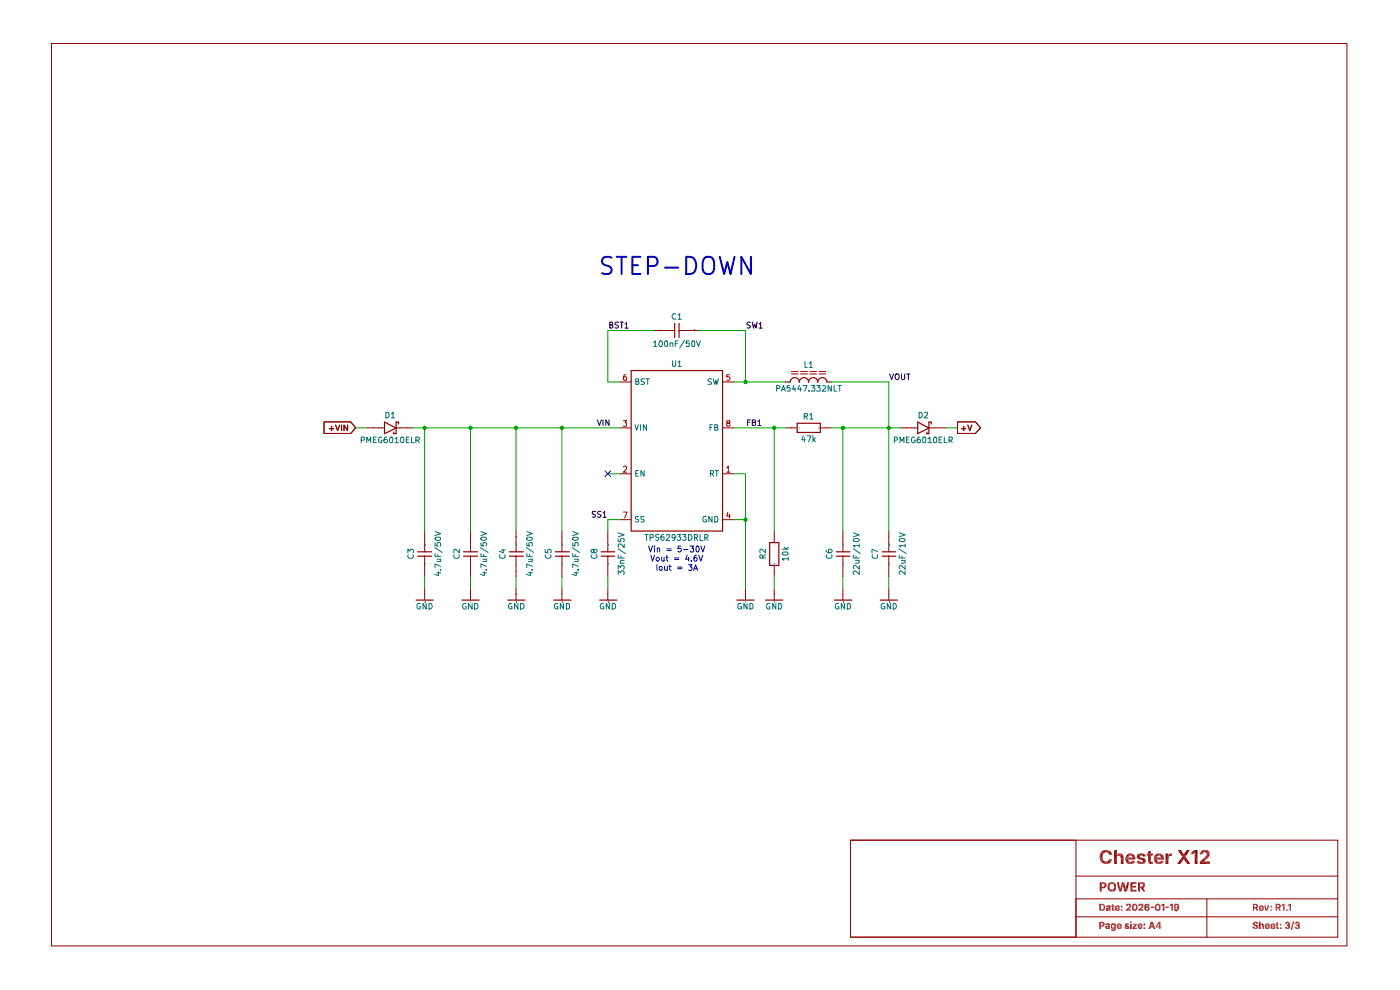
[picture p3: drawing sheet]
<svg xmlns="http://www.w3.org/2000/svg" width="297mm" height="210mm" viewBox="0 0 297 210" stroke-linecap="round" stroke-linejoin="round" font-family="sans-serif">
<g fill="#8f0000">
<path d="M233.2 191.7h.4l-.4 1.2z"/>
<path d="M233.9 191.7l.2 .1z"/>
<path d="M234.1 191.8l.1 .1z"/>
<path d="M234.2 191.9l.1 .1z"/>
<path d="M234.3 192l.1 .1z"/>
<path d="M234.4 192.1l.1 .4z"/>
<path d="M234.5 192.5l-.1 .2z"/>
<path d="M234.4 192.7l-.1 .2z"/>
<path d="M234.3 192.9l-.1 .2z"/>
<path d="M234.1 193.1v.1z"/>
<path d="M233.2 192.9l.2 .3h-.2z"/>
<path d="M233.6 191.7l.5 .1z"/>
<path d="M234.1 191.8l.2 .2z"/>
<path d="M234.3 192l.2 .5z"/>
<path d="M234.5 192.5l-.2 .4z"/>
<path d="M234.3 192.9l-.2 .3z"/>
<path d="M233.2 192.9h.4l-.2 .3z"/>
<path d="M233.6 192v.9h-.4z"/>
<path d="M233.6 191.7l.7 .3z"/>
<path d="M234.3 192l.2 .5-.2 .4z"/>
<path d="M233.4 193.2l.9-.3-.2 .3z"/>
<path d="M233.6 192.9h.1l-.3 .3z"/>
<path d="M233.6 191.7l-.4 1.2z"/>
<path d="M233.4 193.2l.3-.3h.6z"/>
<path d="M233.6 191.7l.1 .3h-.1z"/>
<path d="M233.6 191.7l.2 .3z"/>
<path d="M233.6 191.7l.3 .3z"/>
<path d="M233.6 191.7l.4 .4z"/>
<path d="M234.1 192.8l.2 .1h-.3z"/>
<path d="M233.6 191.7l.5 .4z"/>
<path d="M234.1 192.8l.2 .1z"/>
<path d="M233.6 191.7l.7 .3-.2 .1z"/>
<path d="M234.1 192.7l.2 .2-.2-.1z"/>
<path d="M234.1 192.1l.2-.1z"/>
<path d="M234.1 192.7l.2 .2z"/>
<path d="M234.3 192v.9l-.2-.2z"/>
<path d="M234.3 192l-.2 .2z"/>
<path d="M234.3 192l-.2 .7z"/>
<path d="M234.3 192l-.2 .3z"/>
<path d="M234.3 192l-.2 .6z"/>
<path d="M234.3 192l-.2 .5z"/>
<path d="M235.2 192.1h.2z"/>
<path d="M235.4 192.1l.1 .1z"/>
<path d="M235.5 192.2l.1 .1z"/>
<path d="M235.6 192.5v.7h-.3z"/>
<path d="M235.3 193l-.1 .2z"/>
<path d="M235.1 193.2h-.1z"/>
<path d="M234.8 193.2h.2z"/>
<path d="M234.7 193.1l.1 .1z"/>
<path d="M234.7 193v.1z"/>
<path d="M234.7 192.9l.2-.1z"/>
<path d="M234.8 192.6l-.1 .1z"/>
<path d="M234.7 192.2v.2z"/>
<path d="M234.8 192.1l-.1 .1z"/>
<path d="M234.8 192.1h.2z"/>
<path d="M235 192.1h.4z"/>
<path d="M235.4 192.1l.2 .2z"/>
<path d="M235.6 192.3l-.3 .9z"/>
<path d="M234.8 193.2h.4z"/>
<path d="M234.7 193l.1 .2z"/>
<path d="M234.7 192.9h.2z"/>
<path d="M235.1 192.7h.2z"/>
<path d="M234.7 192.7v.2z"/>
<path d="M234.7 192.7l.4-.1z"/>
<path d="M234.7 192.4l.3-.1z"/>
<path d="M234.8 192.1l-.1 .3z"/>
<path d="M234.8 192.1h.6z"/>
<path d="M235.4 192.1l.2 .2-.3 .9z"/>
<path d="M234.8 193.2l.5-.2-.1 .2z"/>
<path d="M234.7 193l.2-.1-.1 .3z"/>
<path d="M234.7 192.9l.3-.2z"/>
<path d="M234.7 192.7l.4-.1-.4 .3z"/>
<path d="M234.8 192.1h.6l-.7 .3z"/>
<path d="M235.4 192.1l-.1 1.1z"/>
<path d="M234.9 192.9l-.1 .3z"/>
<path d="M234.7 192.9l.5-.4z"/>
<path d="M234.7 192.4l.4-.1z"/>
<path d="M235.4 192.1l-.1 .9z"/>
<path d="M234.7 192.9l.4-.2z"/>
<path d="M234.9 192.9l.1 .1-.2 .2z"/>
<path d="M234.7 192.9l.5-.4-.1 .2z"/>
<path d="M234.7 192.4l.7-.3z"/>
<path d="M234.8 193.2l.2-.2z"/>
<path d="M235.2 192.5l.1 .2h-.2z"/>
<path d="M235.1 192.3l.3-.2z"/>
<path d="M235.2 192.5l.1 .2z"/>
<path d="M235.2 192.3l.2-.2z"/>
<path d="M234.8 193.2l.2-.2h.3z"/>
<path d="M235.4 192.1l-.2 .2z"/>
<path d="M235.4 192.1l-.1 .3-.1-.1z"/>
<path d="M235.4 192.1l-.1 .3z"/>
<path d="M235.2 192.9l.1 .1h-.1z"/>
<path d="M235.4 192.1l-.1 .4z"/>
<path d="M235.2 192.9l.1 .1z"/>
<path d="M235.4 192.1l-.1 .6z"/>
<path d="M235.3 192.8v.2z"/>
<path d="M235.4 192.1l-.1 .7z"/>
<path d="M235.9 191.8h.3v.3z"/>
<path d="M236.2 192.1h.2v.2z"/>
<path d="M236.3 193l.1 .2z"/>
<path d="M235.9 193l.1 .2z"/>
<path d="M235.8 192.1l.1 .2h-.1z"/>
<path d="M235.9 191.8l.3 .3h-.3z"/>
<path d="M236.2 192.1l.2 .2h-.2z"/>
<path d="M235.9 193l.2 .2z"/>
<path d="M235.8 192.1h.1v.2z"/>
<path d="M235.9 192.1h.3v.2z"/>
<path d="M235.9 193l.5 .2h-.3z"/>
<path d="M235.9 192.1l.3 .2v.5z"/>
<path d="M236.2 192.9l.2 .3z"/>
<path d="M235.9 192.1l.3 .7-.3 .2z"/>
<path d="M235.9 193l.3-.1 .2 .3z"/>
<path d="M235.9 193l.3-.2z"/>
<path d="M235.9 193l.3-.1z"/>
<path d="M237.2 192.1h.2z"/>
<path d="M237.4 192.1v.1z"/>
<path d="M237.4 192.2l.1 .2z"/>
<path d="M237.3 192.8l.2 .1z"/>
<path d="M237.5 193l-.1 .2z"/>
<path d="M236.9 193.2h.3z"/>
<path d="M236.6 193l.2 .2z"/>
<path d="M236.5 192.8l.1 .2z"/>
<path d="M236.5 192.6h.4z"/>
<path d="M236.5 192.6l.4-.1z"/>
<path d="M236.5 192.4l.1-.1-.1 .3z"/>
<path d="M236.8 192.1l-.1 .1z"/>
<path d="M236.9 192.1h.3h-.3z"/>
<path d="M237.2 192.1l.2 .1z"/>
<path d="M237.4 192.2l.1 .4z"/>
<path d="M236.9 192.7l.6-.1v.1z"/>
<path d="M237.5 192.9l-.1 .3z"/>
<path d="M236.6 193l.3 .2z"/>
<path d="M236.5 192.7l.1 .3z"/>
<path d="M236.5 192.7l.8-.1z"/>
<path d="M236.5 192.6l.4-.2z"/>
<path d="M236.7 192.2l-.2 .4z"/>
<path d="M236.7 192.2l.5-.1z"/>
<path d="M237.2 192.1l.2 .1 .1 .4z"/>
<path d="M237.3 192.9h.2l-.3 .1z"/>
<path d="M236.9 193.2l.6-.3-.1 .3z"/>
<path d="M236.5 192.7l.4 .5-.3-.2z"/>
<path d="M236.7 192.2l.5-.1-.7 .5z"/>
<path d="M237.2 193l.3-.1z"/>
<path d="M236.5 192.6l.4-.3z"/>
<path d="M237.1 193l.4-.1z"/>
<path d="M236.5 192.6l.7-.5z"/>
<path d="M236.9 193.2l.6-.3z"/>
<path d="M236.9 192.3l.3-.2z"/>
<path d="M236.9 193.2l.2-.2z"/>
<path d="M237 193l-.1 .2z"/>
<path d="M237.2 192.1l-.2 .2z"/>
<path d="M236.9 193v.2z"/>
<path d="M237.2 192.1l-.1 .2z"/>
<path d="M236.9 192.9v.3z"/>
<path d="M236.9 192.8v.4z"/>
<path d="M237.2 192.1l.1 .3z"/>
<path d="M237.2 192.1l.3 .5-.2-.2z"/>
<path d="M236.5 192.7l.4 .1v.4z"/>
<path d="M237.3 192.4l.2 .2z"/>
<path d="M236.5 192.7l.4 .1z"/>
<path d="M237.3 192.5l.2 .1z"/>
<path d="M236.5 192.7l1-.1-.6 .1z"/>
<path d="M236.5 192.7l1-.1z"/>
<path d="M237.8 193.1l.1 .1z"/>
<path d="M237.9 192.9l-.1 .1z"/>
<path d="M238.1 193.1l-.1 .1z"/>
<path d="M237.8 193l.1 .2z"/>
<path d="M238 192.9h.1v.2z"/>
<path d="M237.9 193.2l.2-.1z"/>
<path d="M237.8 193l.2-.1-.1 .3z"/>
<path d="M238 192.9l.1 .2-.2 .1z"/>
<path d="M238.1 192.4l-.1 .1z"/>
<path d="M237.9 192.4l.1 .1z"/>
<path d="M237.8 192.3l.1 .1z"/>
<path d="M237.9 192.1l-.1 .1z"/>
<path d="M238.1 192.3l-.1 .2z"/>
<path d="M237.8 192.2l.1 .2z"/>
<path d="M238 192.1h.1v.2z"/>
<path d="M237.9 192.4l.2-.1-.1 .2z"/>
<path d="M237.8 192.2l.2-.1-.1 .3z"/>
<path d="M238 192.1l.1 .2-.2 .1z"/>
<path d="M239.6 191.7l.2 .2z"/>
<path d="M239.8 191.9l.1 .1z"/>
<path d="M239.9 192.3l-.1 .2z"/>
<path d="M239.6 192.6l.2-.1-.2 .2z"/>
<path d="M239.3 192.9h.6v.3z"/>
<path d="M238.9 193l1 .2h-1z"/>
<path d="M238.9 192.1h.3z"/>
<path d="M239 191.9l-.1 .1z"/>
<path d="M239.1 191.7l-.1 .2z"/>
<path d="M239.6 191.7l.3 .3z"/>
<path d="M239.9 192.3l-.3 .4z"/>
<path d="M238.9 193l.4-.1 .6 .3z"/>
<path d="M239 191.9l-.1 .2z"/>
<path d="M239.1 191.7h.2l-.3 .2z"/>
<path d="M239.3 191.7h.3l.3 .3z"/>
<path d="M239.9 192v.3l-.3 .4z"/>
<path d="M238.9 193l.4-.1z"/>
<path d="M238.9 192.1l.3-.1z"/>
<path d="M239 191.9l.3-.2-.4 .4z"/>
<path d="M239.9 192l-.3 .7-.3 .2z"/>
<path d="M238.9 193l.5-.5-.1 .4z"/>
<path d="M238.9 192.1l.4-.1z"/>
<path d="M239.4 192.5l.2-.1-.3 .5z"/>
<path d="M238.9 192.1l.4-.4v.3z"/>
<path d="M239.9 192l-.6 .9z"/>
<path d="M239.6 192.3l.3-.3z"/>
<path d="M239.3 191.7l.1 .3z"/>
<path d="M239.3 191.7l.2 .3z"/>
<path d="M239.6 192.2l.3-.2z"/>
<path d="M239.3 191.7l.3 .3z"/>
<path d="M239.6 192.1l.3-.1z"/>
<path d="M239.3 191.7l.6 .3h-.3z"/>
<path d="M239.6 192h.3z"/>
<path d="M240.8 191.7l.2 .1z"/>
<path d="M241 191.8l.2 .2z"/>
<path d="M241.2 192l.1 .1z"/>
<path d="M241.3 192.1v.4z"/>
<path d="M241.3 192.5v.2z"/>
<path d="M241.3 192.7l-.1 .3z"/>
<path d="M241 193.1l.2-.1z"/>
<path d="M240.8 193.2l.2-.1z"/>
<path d="M240.6 193.2h.2z"/>
<path d="M240.4 193.1l.2 .1z"/>
<path d="M240.2 193l.2 .1z"/>
<path d="M240.2 192.7v.3z"/>
<path d="M240.2 192.5l.3 .1z"/>
<path d="M240.2 192.5l.3-.2-.1 .2z"/>
<path d="M240.2 192v.1z"/>
<path d="M240.2 192l.2-.2z"/>
<path d="M240.5 191.7l-.1 .1z"/>
<path d="M240.6 191.7l.4 .1z"/>
<path d="M241 191.8l.3 .3z"/>
<path d="M241.3 192.1v.6z"/>
<path d="M241.3 192.7l-.3 .4z"/>
<path d="M240.6 193.2l.4-.1z"/>
<path d="M240.2 193l.4 .2z"/>
<path d="M240.2 192.5v.5z"/>
<path d="M240.2 192.5l.3 .1v.1z"/>
<path d="M240.2 192.5l.3-.4v.2z"/>
<path d="M240.2 192v.5z"/>
<path d="M240.2 192l.4-.3z"/>
<path d="M240.6 191.7l.4 .1 .3 .3z"/>
<path d="M241.3 192.1v.6l-.3 .4z"/>
<path d="M240.2 193l.8 .1-.4 .1z"/>
<path d="M240.2 192.5l.3 .2-.3 .3z"/>
<path d="M240.2 192.5l.3-.4z"/>
<path d="M240.2 192l.4-.3-.4 .8z"/>
<path d="M240.2 193l.3-.3z"/>
<path d="M240.2 192.5l.4-.4z"/>
<path d="M240.2 193l.4-.2z"/>
<path d="M240.6 192l-.4 .5z"/>
<path d="M240.6 191.7v.3l-.4 .5z"/>
<path d="M240.2 193l.4-.1z"/>
<path d="M240.2 193l.4-.1 .4 .2z"/>
<path d="M240.6 191.7l.1 .3z"/>
<path d="M240.6 192.9l.4 .2z"/>
<path d="M240.7 192.9l.3 .2z"/>
<path d="M240.6 191.7l.2 .3z"/>
<path d="M240.6 191.7l.3 .3z"/>
<path d="M240.8 192.9l.2 .2z"/>
<path d="M240.6 191.7l.7 .4z"/>
<path d="M240.9 192.8l.1 .3z"/>
<path d="M240.9 192l.4 .1z"/>
<path d="M240.9 192.1h.4z"/>
<path d="M241.3 192.1l-.3 1-.1-.3z"/>
<path d="M241.3 192.1l-.4 .7z"/>
<path d="M241 192.1h.3l-.3 .2z"/>
<path d="M241.3 192.1l-.3 .6z"/>
<path d="M241 192.3l.3-.2-.3 .4z"/>
<path d="M241.3 192.1l-.3 .5z"/>
<path d="M242.3 191.7l.1 .2z"/>
<path d="M242.4 191.9l.1 .1z"/>
<path d="M242.4 192.5l.1-.2z"/>
<path d="M242.4 192.5l-.2 .2z"/>
<path d="M241.9 192.9h.6v.3z"/>
<path d="M241.5 193l1 .2h-1z"/>
<path d="M241.5 192.1h.3z"/>
<path d="M241.6 191.9l-.1 .1z"/>
<path d="M241.8 191.7l-.2 .2z"/>
<path d="M242.3 191.7l.2 .3z"/>
<path d="M242.4 192.5l.1-.2-.3 .4z"/>
<path d="M241.5 193l.4-.1 .6 .3z"/>
<path d="M241.6 191.9l-.1 .2z"/>
<path d="M241.8 191.7h.1l-.3 .2z"/>
<path d="M241.9 191.7h.4l.2 .3z"/>
<path d="M242.5 192v.3l-.3 .4z"/>
<path d="M241.5 193l.4-.1z"/>
<path d="M241.5 192.1l.3-.1z"/>
<path d="M241.6 191.9l.3-.2-.4 .4z"/>
<path d="M242.5 192l-.3 .7-.3 .2z"/>
<path d="M241.5 193l.5-.5-.1 .4z"/>
<path d="M241.5 192.1l.4-.1z"/>
<path d="M242 192.5l.2-.1-.3 .5z"/>
<path d="M241.5 192.1l.4-.4v.3z"/>
<path d="M242.5 192l-.6 .9z"/>
<path d="M242.2 192.3l.3-.3z"/>
<path d="M241.9 191.7l.1 .3z"/>
<path d="M242.2 192.2l.3-.2z"/>
<path d="M241.9 191.7l.2 .3z"/>
<path d="M242.3 192.1l.2-.1z"/>
<path d="M241.9 191.7l.3 .3z"/>
<path d="M241.9 191.7l.6 .3h-.3z"/>
<path d="M242.2 192.1l.3-.1z"/>
<path d="M242.2 192h.3z"/>
<path d="M243.6 191.7l.1 .2z"/>
<path d="M243.7 191.9l.1 .1z"/>
<path d="M243.8 192l.1 .1z"/>
<path d="M243.5 192.1h.4z"/>
<path d="M243.1 192.3l-.1 .1z"/>
<path d="M243.1 192.3l.2-.1z"/>
<path d="M243.6 192.2l.1 .1z"/>
<path d="M243.7 192.3l.1 .2z"/>
<path d="M243.8 192.5l.1 .1z"/>
<path d="M243.9 192.8l-.1 .2z"/>
<path d="M243.8 193l-.1 .1z"/>
<path d="M243.5 193.2l.2-.1z"/>
<path d="M243.4 193.2h.1z"/>
<path d="M243.1 193.2h.3z"/>
<path d="M243 193.1l.1 .1z"/>
<path d="M242.9 193l.1 .1z"/>
<path d="M242.8 192.8l.1 .2z"/>
<path d="M242.8 192.7h.3z"/>
<path d="M242.9 192.1l-.1 .1z"/>
<path d="M242.9 192v-.1z"/>
<path d="M243.1 191.7l-.1 .1z"/>
<path d="M243.5 191.7l.2 .2z"/>
<path d="M243.7 191.9l.2 .2z"/>
<path d="M243.1 192.3l.2-.1-.3 .2z"/>
<path d="M243.6 192.2l.2 .3z"/>
<path d="M243.8 192.5l.1 .3z"/>
<path d="M243.9 192.8l-.2 .3z"/>
<path d="M243.4 193.2l.3-.1z"/>
<path d="M243 193.1l.4 .1z"/>
<path d="M242.8 192.8l.2 .3z"/>
<path d="M242.8 192.7l.3-.1z"/>
<path d="M242.9 191.9l-.1 .3z"/>
<path d="M243 191.8l.2-.1-.3 .2z"/>
<path d="M243.2 191.7l.5 .2z"/>
<path d="M243.7 191.9l.2 .2h-.4z"/>
<path d="M243 192.4l.6-.2z"/>
<path d="M243.6 192.2l.3 .6z"/>
<path d="M243.4 193.2l.5-.4z"/>
<path d="M242.8 192.8l.6 .4z"/>
<path d="M242.8 192.8l.3-.1z"/>
<path d="M242.9 191.9l-.1 .8z"/>
<path d="M242.9 191.9l.3-.2 .5 .2z"/>
<path d="M243.5 192l.2-.1-.2 .2z"/>
<path d="M242.8 192.8h.3l.3 .4z"/>
<path d="M242.8 192.7l.3-.2z"/>
<path d="M243.5 192l.2-.1z"/>
<path d="M243.1 192.8l.3 .4z"/>
<path d="M242.8 192.7l.4-.2z"/>
<path d="M243.4 192l.3-.1z"/>
<path d="M243.1 192.9l.3 .3z"/>
<path d="M242.9 191.9h.8z"/>
<path d="M243.2 192.9l.2 .3z"/>
<path d="M242.9 191.9l.5 .1z"/>
<path d="M243.3 193l.1 .2z"/>
<path d="M242.9 191.9l.4 .1z"/>
<path d="M243.4 193l.5-.2-.5 .4z"/>
<path d="M242.9 191.9l.3 .1z"/>
<path d="M243.4 193l.5-.2z"/>
<path d="M242.9 191.9l.3 .1-.1 .1z"/>
<path d="M243.5 192.9l.4-.1z"/>
<path d="M242.9 191.9l.2 .2z"/>
<path d="M243.5 192.8h.4z"/>
<path d="M242.9 191.9l.2 .2-.3 .6z"/>
<path d="M243.5 192.7l.4 .1z"/>
<path d="M243.1 192.1l-.3 .6z"/>
<path d="M243.6 192.2l.3 .6-.3-.1z"/>
<path d="M243 192.3l-.2 .4z"/>
<path d="M243.6 192.2v.5z"/>
<path d="M243 192.4l.2 .1-.4 .2z"/>
<path d="M243.6 192.2l-.1 .5z"/>
<path d="M243 192.4l.3 .1z"/>
<path d="M243.6 192.2l-.1 .4z"/>
<path d="M243 192.4l.4 .1z"/>
<path d="M243.6 192.2l-.1 .3z"/>
<path d="M243.4 192.5l.2-.3z"/>
<path d="M243 192.4l.6-.2-.2 .3z"/>
<path d="M244.1 192.3h.7v.3z"/>
<path d="M244.1 192.3l.7 .3h-.7z"/>
<path d="M245.7 191.7l.2 .1z"/>
<path d="M245.9 191.8l.2 .2z"/>
<path d="M246.1 192l.1 .1z"/>
<path d="M246.2 192.7l-.1 .3z"/>
<path d="M245.9 193.1l.2-.1z"/>
<path d="M245.7 193.2l.2-.1z"/>
<path d="M245.5 193.2h.2z"/>
<path d="M245.2 193.1l.3 .1z"/>
<path d="M245.1 193l.1 .1z"/>
<path d="M245.1 192.7v.3z"/>
<path d="M245 192.5l.1 .2z"/>
<path d="M245 192.5l.3 .1z"/>
<path d="M245 192.5l.3-.2v.2z"/>
<path d="M245.1 192.1l-.1 .4z"/>
<path d="M245.1 192v.1z"/>
<path d="M245.2 191.8l-.1 .2z"/>
<path d="M245.2 191.8l.3-.1z"/>
<path d="M245.5 191.7l.4 .1z"/>
<path d="M245.9 191.8l.3 .3z"/>
<path d="M246.2 192.7l-.3 .4z"/>
<path d="M245.5 193.2l.4-.1z"/>
<path d="M245.1 193l.4 .2z"/>
<path d="M245 192.5l.1 .5z"/>
<path d="M245 192.5l.3 .1v.1z"/>
<path d="M245 192.5l.3-.4v.2z"/>
<path d="M245.1 192l-.1 .5z"/>
<path d="M245.2 191.8l.3-.1-.4 .3z"/>
<path d="M245.5 191.7l.4 .1 .3 .3z"/>
<path d="M246.2 192.1v.6l-.3 .4z"/>
<path d="M245.1 193l.8 .1-.4 .1z"/>
<path d="M245 192.5l.3 .2-.2 .3z"/>
<path d="M245 192.5l.4-.4z"/>
<path d="M245.1 192l.4-.3-.5 .8z"/>
<path d="M245.3 192.7l.1 .1-.3 .2z"/>
<path d="M245.1 193l.3-.2z"/>
<path d="M245.4 192l-.4 .5z"/>
<path d="M245.5 191.7l-.5 .8z"/>
<path d="M245.1 193l.4-.1z"/>
<path d="M245.5 191.7l-.1 .3z"/>
<path d="M245.1 193l.4-.1 .4 .2z"/>
<path d="M245.5 191.7l.1 .3z"/>
<path d="M245.5 192.9l.4 .2z"/>
<path d="M245.6 192.9l.3 .2z"/>
<path d="M245.5 191.7l.2 .3z"/>
<path d="M245.7 192.9l.2 .2-.3-.1z"/>
<path d="M245.7 192.9l.2 .2z"/>
<path d="M245.5 191.7l.7 .4z"/>
<path d="M245.7 192.8l.2 .3z"/>
<path d="M245.7 192l.5 .1z"/>
<path d="M245.7 192.1h.5z"/>
<path d="M246.2 192.1l-.3 1-.1-.3z"/>
<path d="M246.2 192.1l-.4 .7z"/>
<path d="M245.8 192.1h.4l-.4 .2z"/>
<path d="M246.2 192.1l-.4 .6z"/>
<path d="M245.8 192.3l.4-.2-.3 .4z"/>
<path d="M246.2 192.1l-.4 .5z"/>
<path d="M246.7 191.7h.3v1.5z"/>
<path d="M246.7 192l.3 1.2h-.3z"/>
<path d="M246.3 192h.4l-.4 .2z"/>
<path d="M246.7 191.7l.3 1.5z"/>
<path d="M246.3 192l.4-.3v.3z"/>
<path d="M247.3 192.3h.6v.3z"/>
<path d="M247.3 192.3l.6 .3h-.6z"/>
<path d="M248.5 191.7h.3v1.5z"/>
<path d="M248.5 192l.3 1.2h-.3z"/>
<path d="M248.2 192h.3l-.3 .2z"/>
<path d="M248.5 191.7l.3 1.5z"/>
<path d="M248.5 191.7v.3h-.3z"/>
<path d="M249.7 191.7l.2 .1z"/>
<path d="M249.9 191.8l.1 .1z"/>
<path d="M250 191.9l.1 .1z"/>
<path d="M250.1 192v.1z"/>
<path d="M250.1 192.7v.1z"/>
<path d="M250.1 192.8l-.1 .2z"/>
<path d="M250 193l-.1 .1z"/>
<path d="M249.7 193.2l.2-.1z"/>
<path d="M249.4 193.2h.2z"/>
<path d="M249.2 193.1l.2 .1z"/>
<path d="M249.1 193l.1 .1z"/>
<path d="M249 192.8l.1 .2z"/>
<path d="M249 192.7h.4z"/>
<path d="M249.7 192.6l.2-.1z"/>
<path d="M249.7 192.6l-.1 .1z"/>
<path d="M249.2 192.6l.1 .1z"/>
<path d="M249.1 192.5l.1 .1z"/>
<path d="M249 192.3l.1 .2z"/>
<path d="M249 192.2l.3 .1z"/>
<path d="M249 192.2l.3-.1z"/>
<path d="M249.1 191.9l-.1 .2z"/>
<path d="M249.2 191.8l-.1 .1z"/>
<path d="M249.4 191.7l-.1 .1z"/>
<path d="M249.5 191.7l.4 .1z"/>
<path d="M249.9 191.8l.2 .2z"/>
<path d="M250.1 192v.4z"/>
<path d="M250.1 192.4v.4z"/>
<path d="M250.1 192.8l-.2 .3z"/>
<path d="M249.6 193.2l.3-.1z"/>
<path d="M249.2 193.1l.4 .1z"/>
<path d="M249 192.8l.2 .3z"/>
<path d="M249 192.8l.4-.1z"/>
<path d="M249.7 192.6l.2-.1-.3 .2z"/>
<path d="M249.1 192.5l.2 .2z"/>
<path d="M249 192.2l.1 .3z"/>
<path d="M249 192.2l.4 .1z"/>
<path d="M249 192.2l.4-.1z"/>
<path d="M249.1 191.9l-.1 .3z"/>
<path d="M249.1 191.9l.4-.2z"/>
<path d="M249.5 191.7l.6 .3z"/>
<path d="M250.1 192v.8z"/>
<path d="M249.6 193.2l.5-.4z"/>
<path d="M249 192.8l.6 .4z"/>
<path d="M249 192.8l.4 .1z"/>
<path d="M249.3 192.7l.6-.2z"/>
<path d="M249 192.2l.3 .5z"/>
<path d="M249 192.2l.4 .2z"/>
<path d="M249 192.2l.4-.2z"/>
<path d="M249.1 191.9l.4-.2-.5 .5z"/>
<path d="M249 192.8l.4 .1 .2 .3z"/>
<path d="M249 192.2l.4 .2-.1 .3z"/>
<path d="M249 192.2l.5-.2z"/>
<path d="M249.4 192.9l.2 .3z"/>
<path d="M249.4 192.4l-.1 .3z"/>
<path d="M249.5 191.7v.3l-.5 .2z"/>
<path d="M249.5 192.4l-.2 .3z"/>
<path d="M249.5 192.9l.1 .3z"/>
<path d="M249.5 192.5l-.2 .2z"/>
<path d="M249.5 191.7l.1 .3z"/>
<path d="M249.6 192.9v.3z"/>
<path d="M249.5 191.7l.2 .3z"/>
<path d="M249.6 192.9l.5-.1-.5 .4z"/>
<path d="M249.6 192.9l.5-.1z"/>
<path d="M249.5 191.7l.6 .3h-.4z"/>
<path d="M249.7 192.9l.4-.1z"/>
<path d="M249.7 192.4l.2 .1h-.3z"/>
<path d="M249.7 192h.4z"/>
<path d="M249.7 192.4l.2 .1z"/>
<path d="M249.8 192.1l.3-.1z"/>
<path d="M249.7 192.4l.1-.1 .1 .2z"/>
<path d="M249.8 192.7l.3 .1z"/>
<path d="M249.8 192.3l.1 .2z"/>
<path d="M250.1 192l-.3 .2z"/>
<path d="M250.1 192v.8l-.3-.1z"/>
<path d="M249.8 192.2l.1 .3z"/>
<path d="M250.1 192l-.3 .7z"/>
<path d="M250.1 192l-.2 .5-.1-.3z"/>
<path d="M250.1 192l-.2 .7z"/>
</g>
<path d="M228.3 194.5h55.5" fill="none" stroke="#8f0000" stroke-width=".21"/>
<g fill="#8f0000">
<path d="M233.9 195.5l.2 .1z"/>
<path d="M234.1 195.6l.1 .1z"/>
<path d="M234.2 195.7l.1 .2z"/>
<path d="M234.3 196.2l-.1 .2z"/>
<path d="M234.1 196.5l.1-.1z"/>
<path d="M233.9 196.6l.2-.1z"/>
<path d="M233.6 196.6v.5h-.4z"/>
<path d="M233.2 196.3h.4l-.4 .8z"/>
<path d="M233.6 195.8v.5h-.4z"/>
<path d="M233.2 195.5l.9 .1z"/>
<path d="M234.1 195.6l.2 .3z"/>
<path d="M234.3 196.2l-.2 .3z"/>
<path d="M233.6 196.6l.5-.1z"/>
<path d="M233.6 196.3l-.4 .8z"/>
<path d="M233.2 195.5l.4 .3-.4 .5z"/>
<path d="M233.2 195.5l.9 .1 .2 .3z"/>
<path d="M234.3 195.9v.3l-.2 .3z"/>
<path d="M233.6 196.3l.5 .2-.5 .1z"/>
<path d="M233.2 195.5l.5 .3z"/>
<path d="M233.6 196.3l.5 .2z"/>
<path d="M233.2 195.5l.6 .3z"/>
<path d="M233.7 196.3l.4 .2z"/>
<path d="M233.2 195.5l.7 .4z"/>
<path d="M233.8 196.3l.3 .2z"/>
<path d="M233.2 195.5l1.1 .4h-.4z"/>
<path d="M233.9 196.3l.1-.1 .1 .3z"/>
<path d="M234.3 195.9l-.2 .6-.1-.3z"/>
<path d="M234 195.9h.3z"/>
<path d="M234.3 195.9l-.3 .3z"/>
<path d="M234 196l.3-.1z"/>
<path d="M234.1 196l.2-.1z"/>
<path d="M235.1 195.9l.1 .1z"/>
<path d="M235.2 196h.1z"/>
<path d="M235.3 196l.1 .1z"/>
<path d="M235.4 196.3v.8h-.2z"/>
<path d="M234.7 197l.1 .1z"/>
<path d="M234.5 196.8l.1 .2z"/>
<path d="M235.2 196.5l-.1 .1z"/>
<path d="M234.5 196.7l.2-.1z"/>
<path d="M234.6 196.5l-.1 .1z"/>
<path d="M234.6 196.5l.1-.1z"/>
<path d="M234.7 196l-.1 .1z"/>
<path d="M234.7 196l.1-.1z"/>
<path d="M234.8 195.9l.4 .1z"/>
<path d="M235.2 196l.2 .1z"/>
<path d="M235.4 196.1l-.2 1z"/>
<path d="M235.2 196.9l-.2 .2z"/>
<path d="M234.7 197l.3 .1z"/>
<path d="M234.5 196.8l.2 .2z"/>
<path d="M234.5 196.7h.2z"/>
<path d="M234.9 196.6l.3-.1z"/>
<path d="M234.6 196.5l-.1 .2z"/>
<path d="M234.6 196.5l.3-.1z"/>
<path d="M234.7 196l-.2 .2z"/>
<path d="M234.7 196h.5z"/>
<path d="M235.2 196l.2 .1-.2 1z"/>
<path d="M234.7 197l.5-.1-.2 .2z"/>
<path d="M234.5 196.8l.2-.1v.3z"/>
<path d="M234.5 196.7l.3-.1z"/>
<path d="M234.6 196.5l.3-.1-.4 .3z"/>
<path d="M234.5 196.2l.3-.1z"/>
<path d="M234.7 196h.5l-.7 .2z"/>
<path d="M235.2 196v1.1z"/>
<path d="M234.7 196.7v.3z"/>
<path d="M234.5 196.7l.5-.3z"/>
<path d="M235.2 196v.9z"/>
<path d="M234.5 196.7l.4-.1z"/>
<path d="M234.5 196.7l.6-.3z"/>
<path d="M234.5 196.2l.4-.1z"/>
<path d="M234.7 196.8v.2z"/>
<path d="M234.5 196.2l.7-.2z"/>
<path d="M234.8 196.8l-.1 .2z"/>
<path d="M234.9 196.6l.2-.2 .1 .1z"/>
<path d="M234.9 196.1l.3-.1z"/>
<path d="M235.1 196.3l.1 .2z"/>
<path d="M235 196.1l.2-.1z"/>
<path d="M234.8 196.8l.4 .1-.5 .1z"/>
<path d="M234.8 196.8l.4 .1z"/>
<path d="M235.2 196l-.1 .1z"/>
<path d="M234.9 196.8l.3 .1z"/>
<path d="M235.2 196l-.1 .2z"/>
<path d="M235 196.8l.2 .1z"/>
<path d="M235.2 196v.3z"/>
<path d="M235.1 196.7l.1 .2z"/>
<path d="M235.2 196v.5z"/>
<path d="M235.2 196v.6z"/>
<path d="M236.2 195.9l.1 .1z"/>
<path d="M236.4 196h.3l-.3 .1z"/>
<path d="M236.7 197.1l-.1 .1z"/>
<path d="M236.6 197.2l-.1 .2z"/>
<path d="M236.2 197.5l.1-.1z"/>
<path d="M235.9 197.4l.3 .1z"/>
<path d="M235.8 197.3l.1 .1z"/>
<path d="M235.7 197.1l.1 .2z"/>
<path d="M236.3 196.9v.1z"/>
<path d="M235.8 196.9l.1 .1z"/>
<path d="M235.7 196.8l.1 .1z"/>
<path d="M235.7 196.5h.2z"/>
<path d="M235.7 196.5l.2-.1z"/>
<path d="M235.8 196l-.1 .2z"/>
<path d="M235.8 196l.2-.1z"/>
<path d="M236 195.9l.3 .1z"/>
<path d="M236.3 196l.1 .1z"/>
<path d="M236.4 196.1l.3-.1v1.1z"/>
<path d="M236.7 197.1l-.2 .3z"/>
<path d="M236.2 197.5l.3-.1z"/>
<path d="M235.8 197.3l.4 .2z"/>
<path d="M235.7 197.1h.2l-.1 .2z"/>
<path d="M236.3 196.8v.2z"/>
<path d="M235.7 196.8l.2 .2z"/>
<path d="M235.7 196.6l.2-.1-.2 .3z"/>
<path d="M235.7 196.5l.2-.2z"/>
<path d="M235.8 196l-.1 .5z"/>
<path d="M235.8 196l.2-.1-.2 .1z"/>
<path d="M236 195.9l.4 .2z"/>
<path d="M236.4 196.1l.3 1z"/>
<path d="M236.2 197.5l.5-.4-.2 .3z"/>
<path d="M235.9 197.1l.3 .4-.4-.2z"/>
<path d="M235.9 197l.4-.2v.2z"/>
<path d="M235.9 196.5v.5l-.2-.2z"/>
<path d="M235.7 196.5l.3-.3z"/>
<path d="M235.8 196l.2-.1-.3 .6z"/>
<path d="M235.9 197.1l.3 .4z"/>
<path d="M236 197.1l.2 .4z"/>
<path d="M236 195.9v.3l-.3 .3z"/>
<path d="M236 197.2l.2 .3z"/>
<path d="M235.9 196.6v.4z"/>
<path d="M236 195.9v.3z"/>
<path d="M236 196.7l-.1 .3z"/>
<path d="M236 195.9l.1 .2z"/>
<path d="M236.1 197.2l.1 .3z"/>
<path d="M236 196.7l.1 .1-.2 .2z"/>
<path d="M236 195.9l.2 .2z"/>
<path d="M236.2 197.2v.3z"/>
<path d="M235.9 197l.4-.2z"/>
<path d="M236 195.9l.3 .2z"/>
<path d="M236.3 197.2l.4-.1-.5 .4z"/>
<path d="M236.3 197.2l.4-.1z"/>
<path d="M236 195.9l.3 .3z"/>
<path d="M236.3 197.1h.4l-.4 .1z"/>
<path d="M236 195.9l.4 .2-.1 .1z"/>
<path d="M236.3 196.7l.1 .1z"/>
<path d="M236.3 196.2l.1-.1z"/>
<path d="M236.4 197.1h.3h-.4z"/>
<path d="M236.4 196.1l-.1 .2z"/>
<path d="M236.4 197.1h.3z"/>
<path d="M236.3 196.6l.1 .2z"/>
<path d="M236.4 196.1v.3z"/>
<path d="M236.4 196.8l.3 .3h-.3z"/>
<path d="M236.4 196.6v.2z"/>
<path d="M236.4 196.6l.3 .5z"/>
<path d="M236.4 196.5l.3 .6z"/>
<path d="M237.5 195.9l.2 .1z"/>
<path d="M237.7 196l.2 .1z"/>
<path d="M237.9 196.2l.1 .2z"/>
<path d="M238 196.7l-.1 .2z"/>
<path d="M237.9 196.9l-.1 .1z"/>
<path d="M237.5 197.1l.3-.1z"/>
<path d="M237.2 197l.2 .1z"/>
<path d="M237 196.9l.2 .1z"/>
<path d="M236.9 196.7l.1 .2z"/>
<path d="M236.9 196.4h.3z"/>
<path d="M236.9 196.4l.3-.1z"/>
<path d="M236.9 196.2l.2-.2z"/>
<path d="M237.2 196h-.1z"/>
<path d="M237.2 196l.3-.1z"/>
<path d="M237.5 195.9l.4 .2z"/>
<path d="M237.9 196.1l.1 .3z"/>
<path d="M237.2 196.6l.8-.2v.2z"/>
<path d="M238 196.7l-.2 .3z"/>
<path d="M237.4 197.1l.4-.1z"/>
<path d="M237 196.9l.4 .2z"/>
<path d="M236.9 196.5l.1 .4z"/>
<path d="M236.9 196.5l.8-.1z"/>
<path d="M236.9 196.2l.2-.2-.2 .4z"/>
<path d="M237.2 196l.3-.1-.4 .1z"/>
<path d="M237.5 195.9l.5 .5z"/>
<path d="M237.6 196.7h.4z"/>
<path d="M237.4 197.1l.6-.4-.2 .3z"/>
<path d="M236.9 196.5l.5 .6-.4-.2z"/>
<path d="M236.9 196.4l.4-.2z"/>
<path d="M237.1 196l.4-.1-.6 .5z"/>
<path d="M237.5 196.8l.5-.1z"/>
<path d="M236.9 196.4l.4-.3z"/>
<path d="M236.9 196.4l.6-.5z"/>
<path d="M237.5 196.8l.5-.1-.6 .4z"/>
<path d="M237.5 195.9l-.2 .2z"/>
<path d="M237.4 196.8v.3z"/>
<path d="M237.5 195.9l-.1 .2z"/>
<path d="M237.3 196.8l.1 .3z"/>
<path d="M237.3 196.7l.1 .4z"/>
<path d="M237.5 195.9l.1 .3z"/>
<path d="M237.2 196.7l.2 .4z"/>
<path d="M237.5 195.9l.1 .4z"/>
<path d="M237.2 196.6l.2 .5z"/>
<path d="M237.5 195.9l.5 .5-.4-.1z"/>
<path d="M236.9 196.5l.3 .1 .2 .5z"/>
<path d="M237.6 196.3l.4 .1z"/>
<path d="M236.9 196.5l.3 .1z"/>
<path d="M236.9 196.5l1.1-.1z"/>
<path d="M239.2 195.9l.1 .1z"/>
<path d="M239.3 196h.2z"/>
<path d="M239.2 196.2l.3-.1z"/>
<path d="M239.3 196.4l.2 .1z"/>
<path d="M239.5 196.5l.1 .1z"/>
<path d="M239.6 196.7l-.1 .2z"/>
<path d="M239.5 196.9l-.1 .1z"/>
<path d="M239.3 197l-.1 .1z"/>
<path d="M238.8 197l.3 .1z"/>
<path d="M238.6 196.8l.1 .2z"/>
<path d="M238.5 196.7l.1 .1z"/>
<path d="M238.5 196.7l.4-.1z"/>
<path d="M238.8 196.6h.3z"/>
<path d="M238.7 196.5l.1 .1z"/>
<path d="M238.6 196.3l.1 .2z"/>
<path d="M238.6 196h.1z"/>
<path d="M239 195.9h.2l-.3 .1z"/>
<path d="M239.2 195.9l.3 .1z"/>
<path d="M239.2 196.2l.3-.2z"/>
<path d="M239.1 196.4l.4 .1z"/>
<path d="M239.5 196.5l.1 .2z"/>
<path d="M239.6 196.7l-.2 .3z"/>
<path d="M239.1 197.1l.3-.1z"/>
<path d="M238.7 197l.4 .1z"/>
<path d="M238.5 196.7l.2 .3z"/>
<path d="M238.7 196.5l.4 .1z"/>
<path d="M238.6 196.2l.1 .3z"/>
<path d="M238.6 196h.1l-.1 .2z"/>
<path d="M238.7 196l.5-.1z"/>
<path d="M239.2 195.9l.3 .1-.3 .2z"/>
<path d="M239 196.3l.5 .2z"/>
<path d="M239.5 196.5l.1 .2-.2 .3z"/>
<path d="M238.7 197h.7z"/>
<path d="M238.5 196.7h.4l-.2 .3z"/>
<path d="M238.7 196v.5z"/>
<path d="M238.9 196.7l-.2 .3z"/>
<path d="M238.9 196.8l-.2 .2z"/>
<path d="M239.2 195.9l-.1 .2z"/>
<path d="M238.7 197l.3-.2 .4 .2z"/>
<path d="M238.7 196l.5-.1-.1 .2z"/>
<path d="M239 196.8l.4 .2z"/>
<path d="M238.7 196l.4 .1z"/>
<path d="M239.1 196.8l.3 .2z"/>
<path d="M238.7 196l.3 .1z"/>
<path d="M238.7 196l.3 .1-.1 .1z"/>
<path d="M239.2 196.8l.2 .2z"/>
<path d="M238.7 196l.2 .2-.2 .3z"/>
<path d="M239.5 196.5l-.1 .5-.2-.2z"/>
<path d="M238.9 196.2l-.2 .3z"/>
<path d="M239.5 196.5l-.3 .3z"/>
<path d="M239.5 196.5l-.3 .2z"/>
<path d="M239.2 196.6l.3-.1z"/>
<path d="M238.9 196.3l-.2 .2z"/>
<path d="M239 196.3l.5 .2-.3 .1z"/>
<path d="M238.9 196.3l.2 .3-.4-.1z"/>
<path d="M239 196.3l.2 .3z"/>
<path d="M238.9 196.3l.3 .3z"/>
<path d="M239.7 196h.4v1.1z"/>
<path d="M239.7 196l.4 1.1h-.4z"/>
<path d="M239.9 195.5h.1z"/>
<path d="M240 195.5l.1 .1z"/>
<path d="M240 195.7l-.1 .1z"/>
<path d="M239.8 195.5h.2z"/>
<path d="M240 195.5l.1 .2z"/>
<path d="M239.8 195.7l.1 .1z"/>
<path d="M239.7 195.6l.1 .1z"/>
<path d="M239.8 195.5l-.1 .1z"/>
<path d="M239.8 195.5l.3 .2z"/>
<path d="M239.8 195.7h.3z"/>
<path d="M239.8 195.5v.2z"/>
<path d="M239.8 195.5l.3 .2h-.3z"/>
<path d="M240.3 196h.9v.1z"/>
<path d="M240.7 196.8h.5v.3z"/>
<path d="M240.2 196.8l1 .3h-1z"/>
<path d="M240.3 196l.5 .1h-.5z"/>
<path d="M240.2 196.8h.5l.5 .3z"/>
<path d="M240.3 196l.9 .1z"/>
<path d="M240.2 196.8l1-.7-.5 .7z"/>
<path d="M240.8 196.1h.4l-1 .7z"/>
<path d="M242 195.9l.2 .1z"/>
<path d="M242.2 196l.1 .1z"/>
<path d="M242.3 196.1l.1 .1z"/>
<path d="M242.3 196.9l-.1 .1z"/>
<path d="M242.1 197l-.1 .1z"/>
<path d="M241.6 197l.2 .1z"/>
<path d="M241.5 196.9l.1 .1z"/>
<path d="M241.4 196.7l.1 .2z"/>
<path d="M241.3 196.5l.1 .2z"/>
<path d="M241.3 196.4h.4z"/>
<path d="M241.3 196.4l.4-.1z"/>
<path d="M241.4 196.2l-.1 .2z"/>
<path d="M241.5 196l-.1 .2z"/>
<path d="M241.6 196h-.1z"/>
<path d="M241.8 195.9h.2l-.3 .1z"/>
<path d="M242 195.9l.3 .2z"/>
<path d="M242.3 196.1l.1 .3z"/>
<path d="M241.7 196.6l.7-.2v.2z"/>
<path d="M242.4 196.7l-.2 .3z"/>
<path d="M241.8 197.1l.4-.1z"/>
<path d="M241.5 196.9l.3 .2z"/>
<path d="M241.3 196.5l.2 .4z"/>
<path d="M241.3 196.5l.8-.1z"/>
<path d="M241.5 196l-.2 .4z"/>
<path d="M241.5 196l.5-.1z"/>
<path d="M242 195.9l.4 .5z"/>
<path d="M242.1 196.7h.3l-.4 .1z"/>
<path d="M241.8 197.1l.6-.4-.2 .3z"/>
<path d="M241.3 196.5l.5 .6-.3-.2z"/>
<path d="M241.3 196.4l.4-.2z"/>
<path d="M241.5 196l.5-.1-.7 .5z"/>
<path d="M242 196.8l.4-.1z"/>
<path d="M241.3 196.4l.5-.3z"/>
<path d="M241.9 196.8l.5-.1z"/>
<path d="M241.3 196.4l.7-.5z"/>
<path d="M241.9 196.8l.5-.1-.6 .4z"/>
<path d="M241.8 196.1l.2-.2z"/>
<path d="M241.9 196.8l-.1 .3z"/>
<path d="M242 195.9l-.2 .2z"/>
<path d="M241.8 196.8v.3z"/>
<path d="M242 195.9l-.1 .2z"/>
<path d="M241.7 196.7l.1 .4z"/>
<path d="M242 195.9l.1 .4z"/>
<path d="M241.7 196.6l.1 .5z"/>
<path d="M242 195.9l.4 .5-.3-.1z"/>
<path d="M241.3 196.5l.4 .1 .1 .5z"/>
<path d="M242.1 196.3l.3 .1z"/>
<path d="M241.3 196.5l.4 .1z"/>
<path d="M241.3 196.5l1.1-.1-.7 .2z"/>
<path d="M241.3 196.5l1.1-.1z"/>
<path d="M242.7 197l.1 .1z"/>
<path d="M242.6 196.9l.1 .1z"/>
<path d="M242.7 196.7l-.1 .1z"/>
<path d="M242.9 196.9v.2z"/>
<path d="M242.7 197l.2 .1z"/>
<path d="M242.6 196.8l.1 .2z"/>
<path d="M242.8 196.7h.1v.2z"/>
<path d="M242.7 197l.2-.1v.2z"/>
<path d="M242.6 196.8l.2-.1-.1 .3z"/>
<path d="M242.8 196.7l.1 .2-.2 .1z"/>
<path d="M242.6 196.2l.1 .1z"/>
<path d="M242.7 196l-.1 .1z"/>
<path d="M242.8 196h.1z"/>
<path d="M242.9 196.3v-.1z"/>
<path d="M242.6 196.1l.1 .2z"/>
<path d="M242.8 196l-.2 .1z"/>
<path d="M242.8 196l.1 .2z"/>
<path d="M242.7 196.3l.2-.1z"/>
<path d="M242.8 196l-.1 .3-.1-.2z"/>
<path d="M242.8 196l.1 .2-.2 .1z"/>
<path d="M244.6 195.5l.5 1.6h-.4z"/>
<path d="M243.6 197.1l.5-.4-.1 .4z"/>
<path d="M243.9 196.5h.3l-.6 .6z"/>
<path d="M244.4 196l.2 .5z"/>
<path d="M244.4 195.8l-.2 .5z"/>
<path d="M243.9 196.5l.3-.2v.2z"/>
<path d="M244.6 195.5l.1 1.6z"/>
<path d="M244.2 196.5l-.1 .2-.5 .4z"/>
<path d="M244.4 195.8l.2 .7z"/>
<path d="M244.4 195.8l-.2 .5-.3 .2z"/>
<path d="M244.2 196.5l.4 .2h-.5z"/>
<path d="M244.1 195.5l.3 .3-.5 .7z"/>
<path d="M244.2 196.5h.4v.2z"/>
<path d="M244.1 195.5h.5l-.2 .3z"/>
<path d="M244.6 195.5v1.2z"/>
<path d="M244.6 195.5v1l-.2-.7z"/>
<path d="M245.8 195.5h.2l-.8 1z"/>
<path d="M246 195.5h.2v1.1z"/>
<path d="M246.2 196.6h.2v.1z"/>
<path d="M246.2 196.7v.4h-.3z"/>
<path d="M245.2 196.6l.7 .1h-.7z"/>
<path d="M245.2 196.5h.3z"/>
<path d="M245.2 196.5l.7-.6-.4 .6z"/>
<path d="M246.2 196.6l.2 .1h-.2z"/>
<path d="M245.9 196.7h.3l-.3 .4z"/>
<path d="M245.2 196.6l.3-.1z"/>
<path d="M246 195.5l-.1 .4-.7 .6z"/>
<path d="M246 195.5l.2 1.2z"/>
<path d="M245.2 196.6l1 .1z"/>
<path d="M246 195.5l-.1 .4z"/>
<path d="M245.2 196.6h.7l.3 .1z"/>
<path d="M246 195.5l-.1 1.1z"/>
<path d="M246 195.5l.2 1.2-.3-.1z"/>
</g>
<path d="M228.3 190.7h55.5" fill="none" stroke="#8f0000" stroke-width=".21"/>
<g fill="#8f0000">
<path d="M266.5 191.7l.2 .1z"/>
<path d="M266.7 191.8v.1z"/>
<path d="M266.7 191.9l.1 .2z"/>
<path d="M266.8 192.1l.1 .1z"/>
<path d="M266.9 192.2l-.1 .2z"/>
<path d="M266.8 192.4l-.1 .1z"/>
<path d="M266.7 192.6v-.1z"/>
<path d="M266.7 192.7l.2 .5h-.3z"/>
<path d="M266.1 192.7v.5h-.3z"/>
<path d="M265.8 192.4h.3l-.3 .8z"/>
<path d="M266.1 192v.4h-.3z"/>
<path d="M265.8 191.7l.9 .1z"/>
<path d="M266.7 191.8l.1 .3z"/>
<path d="M266.8 192.1v.3z"/>
<path d="M266.7 192.6l.1-.2z"/>
<path d="M266.3 192.7h.4l-.1 .5z"/>
<path d="M266.1 192.4l-.3 .8z"/>
<path d="M265.8 191.7l.3 .3-.3 .4z"/>
<path d="M265.8 191.7l.9 .1 .1 .3z"/>
<path d="M266.8 192.1v.3l-.1 .2z"/>
<path d="M266.3 192.7l.4-.1z"/>
<path d="M266.1 192.4l.2 .3h-.2z"/>
<path d="M265.8 191.7l.5 .3h-.2z"/>
<path d="M266.8 192.1l-.1 .5-.4 .1z"/>
<path d="M266.1 192.4h.2v.3z"/>
<path d="M265.8 191.7l.6 .3z"/>
<path d="M266.3 192.4v.3z"/>
<path d="M265.8 191.7l.7 .3z"/>
<path d="M266.4 192.4l-.1 .3z"/>
<path d="M265.8 191.7l1 .4z"/>
<path d="M266.5 192.4l-.2 .3z"/>
<path d="M266.5 192l.3 .1z"/>
<path d="M266.5 192.4l.3-.3-.5 .6z"/>
<path d="M266.5 192.4l.3-.3z"/>
<path d="M266.6 192.1h.2z"/>
<path d="M266.6 192.2l.2-.1z"/>
<path d="M267.7 192.1h.1z"/>
<path d="M267.8 192.1l.2 .1z"/>
<path d="M268 192.4l.1 .2z"/>
<path d="M267.8 192.8l.3 .1z"/>
<path d="M268.1 192.9l-.1 .1z"/>
<path d="M268 193l-.1 .2z"/>
<path d="M267.5 193.2h.2z"/>
<path d="M267.2 193v.2z"/>
<path d="M267.1 192.8l.1 .2z"/>
<path d="M267.1 192.6h.2z"/>
<path d="M267.1 192.6l.2-.1z"/>
<path d="M267.2 192.2l-.1 .1z"/>
<path d="M267.4 192.1h.3h-.4z"/>
<path d="M267.7 192.1l.3 .1z"/>
<path d="M268 192.2l.1 .4z"/>
<path d="M267.3 192.7l.8-.1v.1z"/>
<path d="M268.1 192.9l-.2 .3z"/>
<path d="M267.2 193l.3 .2h-.3z"/>
<path d="M267.1 192.7l.1 .3z"/>
<path d="M267.1 192.7l.7-.1z"/>
<path d="M267.1 192.6l.2-.2z"/>
<path d="M267.1 192.3l.1-.1-.1 .4z"/>
<path d="M267.3 192.1h.4l-.5 .1z"/>
<path d="M267.7 192.1l.3 .1 .1 .4z"/>
<path d="M267.8 192.9h.3z"/>
<path d="M267.5 193.2l.6-.3-.2 .3z"/>
<path d="M267.1 192.7l.4 .5-.3-.2z"/>
<path d="M267.1 192.6l.3-.2z"/>
<path d="M267.2 192.2l.5-.1-.6 .5z"/>
<path d="M267.7 193l.4-.1z"/>
<path d="M267.1 192.6l.3-.3z"/>
<path d="M267.1 192.6l.6-.5z"/>
<path d="M267.7 193l.4-.1-.6 .3z"/>
<path d="M267.7 192.1l-.3 .2z"/>
<path d="M267.6 193l-.1 .2z"/>
<path d="M267.7 192.1l-.2 .2z"/>
<path d="M267.5 193v.2z"/>
<path d="M267.7 192.1l-.1 .2z"/>
<path d="M267.4 193l.1 .2z"/>
<path d="M267.4 192.9l.1 .3z"/>
<path d="M267.7 192.1l.1 .3z"/>
<path d="M267.3 192.8l.2 .4z"/>
<path d="M267.7 192.1l.4 .5-.3-.2z"/>
<path d="M267.1 192.7l.4 .5z"/>
<path d="M267.8 192.4l.3 .2z"/>
<path d="M267.1 192.7l.2 .1z"/>
<path d="M267.8 192.5l.3 .1z"/>
<path d="M267.1 192.7l1-.1z"/>
<path d="M268.2 192.1h.2l.2 .6z"/>
<path d="M268.6 192.7l.1 .3z"/>
<path d="M268.8 192.7l-.1 .3z"/>
<path d="M268.9 192.1h.4l-.5 .6z"/>
<path d="M268.2 192.1l.4 .6-.1 .5z"/>
<path d="M269.3 192.1l-.6 .9 .1-.3z"/>
<path d="M268.6 192.7l.1 .3-.2 .2z"/>
<path d="M269.3 192.1l-.4 1.1-.2-.2z"/>
<path d="M268.7 193l.2 .2h-.4z"/>
<path d="M269.5 193l-.1 .1z"/>
<path d="M269.8 193.1l-.1 .1z"/>
<path d="M269.6 192.9h.2v.2z"/>
<path d="M269.5 193.2l.3-.1z"/>
<path d="M269.6 192.9l-.1 .3z"/>
<path d="M269.6 192.9l.2 .2-.3 .1z"/>
<path d="M269.8 192.4l-.1 .1z"/>
<path d="M269.5 192.4l.1 .1z"/>
<path d="M269.5 192.2l-.1 .1z"/>
<path d="M269.8 192.3l-.1 .2z"/>
<path d="M269.5 192.4l.2 .1z"/>
<path d="M269.6 192.1h.2v.2z"/>
<path d="M269.5 192.4l.3-.1-.1 .2z"/>
<path d="M269.6 192.1l-.1 .3z"/>
<path d="M269.6 192.1l.2 .2-.3 .1z"/>
<path d="M271.3 191.7l.2 .1z"/>
<path d="M271.5 191.8l.1 .1z"/>
<path d="M271.6 191.9l.1 .2z"/>
<path d="M271.7 192.1v.1z"/>
<path d="M271.7 192.2v.2z"/>
<path d="M271.7 192.4l-.1 .1z"/>
<path d="M271.6 192.5l-.1 .1z"/>
<path d="M271.4 192.7l.3 .5h-.3z"/>
<path d="M270.9 192.7v.5h-.3z"/>
<path d="M270.6 192.4h.3l-.3 .8z"/>
<path d="M270.9 192v.4h-.3z"/>
<path d="M270.6 191.7l.9 .1z"/>
<path d="M271.5 191.8l.2 .3z"/>
<path d="M271.7 192.1v.3z"/>
<path d="M271.7 192.4l-.2 .2z"/>
<path d="M271.1 192.7h.3v.5z"/>
<path d="M270.9 192.4l-.3 .8z"/>
<path d="M270.6 191.7l.3 .3-.3 .4z"/>
<path d="M270.6 191.7l.9 .1 .2 .3z"/>
<path d="M271.7 192.1v.3l-.2 .2z"/>
<path d="M271.1 192.7l.4-.1z"/>
<path d="M270.9 192.4l.2 .3h-.2z"/>
<path d="M270.6 191.7l.5 .3h-.2z"/>
<path d="M271.7 192.1l-.2 .5-.4 .1z"/>
<path d="M270.9 192.4h.2v.3z"/>
<path d="M270.6 191.7l.6 .3z"/>
<path d="M271.1 192.4v.3z"/>
<path d="M271.2 192.4l-.1 .3z"/>
<path d="M270.6 191.7l1.1 .4z"/>
<path d="M271.2 192l.5 .1z"/>
<path d="M271.3 192.4l.4-.3-.6 .6z"/>
<path d="M271.3 192.4l.4-.3z"/>
<path d="M271.4 192.1h.3z"/>
<path d="M271.4 192.2l.3-.1z"/>
<path d="M272.2 191.7h.3v1.5z"/>
<path d="M272.2 192l.3 1.2h-.3z"/>
<path d="M271.9 192h.3l-.3 .2z"/>
<path d="M272.2 191.7l.3 1.5z"/>
<path d="M271.9 192l.3-.3v.3z"/>
<path d="M273.1 192.9l.1 .1z"/>
<path d="M273.2 193.1l-.1 .1z"/>
<path d="M273.1 192.9l.1 .2z"/>
<path d="M273 193.2l.2-.1z"/>
<path d="M272.9 192.9l.3 .2z"/>
<path d="M272.8 193.2l.4-.1z"/>
<path d="M272.9 192.9l-.1 .3z"/>
<path d="M272.9 192.9l.3 .2-.4 .1z"/>
<path d="M273.6 191.7h.3v1.5z"/>
<path d="M273.6 192l.3 1.2h-.3z"/>
<path d="M273.3 192h.3l-.3 .2z"/>
<path d="M273.6 191.7l.3 1.5z"/>
<path d="M273.3 192l.3-.3v.3z"/>
<path d="M266.4 195.5l.3 .1z"/>
<path d="M266.7 195.6v.1z"/>
<path d="M266.7 195.7l.1 .1z"/>
<path d="M266.8 195.8l.1 .2z"/>
<path d="M266.3 196.1l.3 .1z"/>
<path d="M266.6 196.2l.1 .1z"/>
<path d="M266.7 196.3l.1 .1z"/>
<path d="M266.8 196.4l.1 .2z"/>
<path d="M266.9 196.7l-.1 .1z"/>
<path d="M266.8 196.8l-.1 .2z"/>
<path d="M266.3 197.1l.3-.1z"/>
<path d="M266.1 197l.2 .1z"/>
<path d="M265.8 196.8l.2 .2z"/>
<path d="M265.7 196.6l.1 .2z"/>
<path d="M265.7 196.6h.4z"/>
<path d="M266.1 196.3l.2 .1z"/>
<path d="M265.9 196.2l.2 .1z"/>
<path d="M265.8 196.1l.1 .1z"/>
<path d="M265.9 195.7l-.1 .1z"/>
<path d="M266 195.6l-.1 .1z"/>
<path d="M266.1 195.5v.1z"/>
<path d="M266.2 195.5l.5 .1z"/>
<path d="M266.7 195.6l.1 .2z"/>
<path d="M266.6 196l.2-.2 .1 .2z"/>
<path d="M266.3 196.1l.4 .2z"/>
<path d="M266.7 196.3l.2 .3z"/>
<path d="M266.9 196.6l-.1 .2z"/>
<path d="M266.6 197l.2-.2z"/>
<path d="M266.1 197h.5z"/>
<path d="M265.8 196.8l.3 .2z"/>
<path d="M265.7 196.6h.4l-.3 .2z"/>
<path d="M266.1 196.3l.3 .2z"/>
<path d="M265.8 196.1l.3 .2z"/>
<path d="M265.9 195.7l.2-.1-.3 .2z"/>
<path d="M266.1 195.6h.6z"/>
<path d="M266.7 195.6l.1 .2-.2 .2z"/>
<path d="M266.2 196.1l.5 .2z"/>
<path d="M266.7 196.3l.2 .3-.1 .2z"/>
<path d="M266.1 197l.7-.2z"/>
<path d="M266.1 196.6v.4l-.3-.2z"/>
<path d="M265.8 196.1l.6 .4z"/>
<path d="M265.8 195.8l.3-.2-.3 .5z"/>
<path d="M266.7 195.6l-.1 .4z"/>
<path d="M266.1 196.6v.4z"/>
<path d="M265.8 196.1l.7 .4z"/>
<path d="M266.7 195.6l-.2 .3z"/>
<path d="M266.1 196.7v.3z"/>
<path d="M266.1 195.6h.6l-.2 .2z"/>
<path d="M266.1 195.6l.4 .2z"/>
<path d="M266.1 195.6l.3 .2z"/>
<path d="M266.2 196.8h.6l-.7 .2z"/>
<path d="M266.1 195.6l.2 .2z"/>
<path d="M266.1 195.6l.1 .2z"/>
<path d="M266.1 195.6l.1 .2-.1 .1z"/>
<path d="M266.1 195.6v.3l-.3 .2z"/>
<path d="M266.5 196.7l.3 .1z"/>
<path d="M265.8 196.1l.3-.2z"/>
<path d="M266.1 195.9l-.3 .2z"/>
<path d="M266.6 196.6l.2 .2z"/>
<path d="M266.7 196.3l.1 .5-.2-.2z"/>
<path d="M265.8 196.1l.3-.1z"/>
<path d="M266.7 196.3l-.1 .3z"/>
<path d="M265.8 196.1l.3-.1 .4 .5z"/>
<path d="M266.1 196l.5 .5z"/>
<path d="M266.2 196.1l.5 .2-.1 .3z"/>
<path d="M266.1 196l.5 .6z"/>
<path d="M267.1 195.5h.3v.6z"/>
<path d="M267.5 196h-.1z"/>
<path d="M267.7 195.9l-.1 .1z"/>
<path d="M267.8 195.9v.1z"/>
<path d="M268 196l.1 .1z"/>
<path d="M267.8 196.4l.3 .7h-.3z"/>
<path d="M267.4 196.4v.7h-.3z"/>
<path d="M267.1 195.5l.3 .6-.3 1z"/>
<path d="M267.4 196h.2z"/>
<path d="M267.6 196h.2z"/>
<path d="M267.8 196l.3 .1z"/>
<path d="M267.8 196.3l.3 .8z"/>
<path d="M267.4 196.3l-.3 .8z"/>
<path d="M267.6 196h.2l-.4 .1z"/>
<path d="M267.8 196l.3 .1v1z"/>
<path d="M267.8 196.2l.3 .9z"/>
<path d="M267.8 196l.3 1.1-.3-.9z"/>
<path d="M267.4 196.1l-.3 1z"/>
<path d="M267.8 196v.2z"/>
<path d="M267.4 196.1l.1 .1z"/>
<path d="M267.7 196.1l.1-.1v.2z"/>
<path d="M267.4 196.1h.2z"/>
<path d="M267.6 196.1l.2-.1z"/>
<path d="M267.4 196.1l.4-.1z"/>
<path d="M268.9 195.9l.2 .1z"/>
<path d="M269.1 196l.2 .1z"/>
<path d="M269.3 196.2l.1 .2z"/>
<path d="M269.3 196.8l.1-.1z"/>
<path d="M269.3 196.9l-.1 .1z"/>
<path d="M268.9 197.1l.3-.1z"/>
<path d="M268.6 197l.2 .1z"/>
<path d="M268.4 196.9l.2 .1z"/>
<path d="M268.3 196.7l.1 .2z"/>
<path d="M268.3 196.4h.3z"/>
<path d="M268.3 196.4l.3-.1z"/>
<path d="M268.5 196l-.2 .2z"/>
<path d="M268.6 196l.3-.1z"/>
<path d="M268.9 195.9l.4 .2z"/>
<path d="M269.3 196.1l.1 .3z"/>
<path d="M268.6 196.6l.8-.2v.2z"/>
<path d="M269.4 196.7l-.2 .3z"/>
<path d="M268.8 197.1l.4-.1z"/>
<path d="M268.4 196.9l.4 .2z"/>
<path d="M268.3 196.5l.1 .4z"/>
<path d="M268.3 196.5l.7-.1z"/>
<path d="M268.5 196l-.2 .4z"/>
<path d="M268.6 196l.3-.1-.4 .1z"/>
<path d="M268.9 195.9l.5 .5z"/>
<path d="M269 196.7h.4z"/>
<path d="M268.8 197.1l.6-.4-.2 .3z"/>
<path d="M268.3 196.5l.5 .6-.4-.2z"/>
<path d="M268.3 196.4l.4-.2z"/>
<path d="M268.5 196l.4-.1-.6 .5z"/>
<path d="M268.9 196.8l.5-.1z"/>
<path d="M268.3 196.4l.4-.3z"/>
<path d="M268.3 196.4l.6-.5z"/>
<path d="M268.9 196.8l.5-.1-.6 .4z"/>
<path d="M268.7 196.1l.2-.2z"/>
<path d="M268.9 196.8l-.1 .3z"/>
<path d="M268.9 195.9l-.1 .2z"/>
<path d="M268.8 196.8v.3z"/>
<path d="M268.9 195.9v.2z"/>
<path d="M268.7 196.8l.1 .3z"/>
<path d="M268.7 196.7l.1 .4z"/>
<path d="M268.9 195.9l.1 .3z"/>
<path d="M268.6 196.7l.2 .4z"/>
<path d="M268.9 195.9l.1 .4z"/>
<path d="M268.6 196.6l.2 .5z"/>
<path d="M268.9 195.9l.5 .5-.4-.1z"/>
<path d="M268.3 196.5l.3 .1 .2 .5z"/>
<path d="M269 196.3l.4 .1z"/>
<path d="M268.3 196.5l.3 .1z"/>
<path d="M268.3 196.5l1.1-.1z"/>
<path d="M270.1 195.9l.2 .1z"/>
<path d="M270.3 196l.2 .1z"/>
<path d="M270.5 196.1v.1z"/>
<path d="M270.5 196.7v.2z"/>
<path d="M270.4 197l.1-.1z"/>
<path d="M270.3 197l-.1 .1z"/>
<path d="M269.8 197l.2 .1z"/>
<path d="M269.6 196.9l.2 .1z"/>
<path d="M269.5 196.7l.1 .2z"/>
<path d="M269.5 196.4h.3z"/>
<path d="M269.5 196.4l.3-.1z"/>
<path d="M269.7 196l-.2 .2z"/>
<path d="M269.8 196h-.1z"/>
<path d="M269.9 196l.2-.1z"/>
<path d="M270.1 195.9l.4 .2z"/>
<path d="M270.5 196.1v.3z"/>
<path d="M269.8 196.6l.7-.2v.2z"/>
<path d="M270.5 196.7l-.1 .3z"/>
<path d="M270 197.1l.4-.1z"/>
<path d="M269.6 196.9l.4 .2z"/>
<path d="M269.5 196.5l.1 .4z"/>
<path d="M269.5 196.5l.8-.1z"/>
<path d="M269.7 196l-.2 .4z"/>
<path d="M269.7 196l.4-.1z"/>
<path d="M270.1 195.9l.4 .5z"/>
<path d="M270.2 196.7h.3z"/>
<path d="M270 197.1l.5-.4-.1 .3z"/>
<path d="M269.5 196.5l.5 .6-.4-.2z"/>
<path d="M269.5 196.4l.4-.2z"/>
<path d="M269.7 196l.4-.1-.6 .5z"/>
<path d="M270.1 196.8l.4-.1z"/>
<path d="M269.5 196.4l.4-.3z"/>
<path d="M269.5 196.4l.6-.5z"/>
<path d="M270.1 196.8l.4-.1-.5 .4z"/>
<path d="M269.9 196.1l.2-.2z"/>
<path d="M270 196.8v.3z"/>
<path d="M270.1 195.9l-.1 .2z"/>
<path d="M269.9 196.7l.1 .4z"/>
<path d="M270.1 195.9l.1 .3z"/>
<path d="M269.8 196.7l.2 .4z"/>
<path d="M270.1 195.9l.1 .4z"/>
<path d="M269.8 196.6l.2 .5z"/>
<path d="M270.1 195.9l.4 .5-.3-.1z"/>
<path d="M269.5 196.5l.3 .1 .2 .5z"/>
<path d="M270.2 196.3l.3 .1z"/>
<path d="M269.5 196.5l.3 .1z"/>
<path d="M270.3 196.3l.2 .1z"/>
<path d="M269.5 196.5l1-.1z"/>
<path d="M270.8 195.6h.3v.4z"/>
<path d="M271.1 196h.2v.1z"/>
<path d="M271.2 196.8l.1 .2z"/>
<path d="M271.1 197.1l.2-.1z"/>
<path d="M271 197l.1 .1z"/>
<path d="M270.8 196.9l.1 .1z"/>
<path d="M270.6 196l.2 .1h-.2z"/>
<path d="M270.8 195.6l.3 .4h-.3z"/>
<path d="M271.1 196l.2 .1h-.2z"/>
<path d="M271 197h.3z"/>
<path d="M270.8 196.9l.2 .1z"/>
<path d="M270.6 196h.2v.1z"/>
<path d="M270.8 196h.3v.1z"/>
<path d="M271.1 196.8l.2 .2z"/>
<path d="M270.8 196.9l.5 .1z"/>
<path d="M270.8 196l.3 .1v.6z"/>
<path d="M270.8 196l.3 .7-.3 .2z"/>
<path d="M270.8 196.9l.3-.1 .2 .2z"/>
<path d="M270.8 196.9l.3-.2z"/>
<path d="M270.8 196.9l.3-.1z"/>
<path d="M271.8 196.8l.1 .1z"/>
<path d="M271.8 197l-.1 .1z"/>
<path d="M271.6 197l.1 .1z"/>
<path d="M271.8 196.9l-.1 .2z"/>
<path d="M271.7 196.7h.1v.2z"/>
<path d="M271.6 197l.2-.1-.1 .2z"/>
<path d="M271.7 196.7l-.1 .3z"/>
<path d="M271.7 196.7l.1 .2-.2 .1z"/>
<path d="M271.7 196h.1z"/>
<path d="M271.8 196.2l-.1 .1z"/>
<path d="M271.7 196l-.1 .1z"/>
<path d="M271.7 196l.1 .2z"/>
<path d="M271.6 196.3l.2-.1z"/>
<path d="M271.7 196l-.1 .3z"/>
<path d="M271.7 196l.1 .2-.2 .1z"/>
<path d="M273.3 195.5l.1 .1z"/>
<path d="M273.4 195.6l.1 .1z"/>
<path d="M273.5 195.7l.1 .1z"/>
<path d="M273.6 195.8l.1 .2z"/>
<path d="M273.7 196l-.1 .1z"/>
<path d="M273.5 196.2l.1-.1z"/>
<path d="M273.4 196.2l-.1 .1z"/>
<path d="M273.6 196.3l.1 .2z"/>
<path d="M273.7 196.7l-.1 .2z"/>
<path d="M273.4 197l.2-.1z"/>
<path d="M273.3 197v.1z"/>
<path d="M272.8 197l.2 .1z"/>
<path d="M272.8 196.9v.1z"/>
<path d="M272.7 196.8l.1 .1z"/>
<path d="M272.6 196.6l.1 .2z"/>
<path d="M273 196.1l.1 .3z"/>
<path d="M272.7 196l.2-.1z"/>
<path d="M272.8 195.6v.1z"/>
<path d="M273 195.5l-.1 .1z"/>
<path d="M273.1 195.5l.3 .1z"/>
<path d="M273.4 195.6l.2 .2z"/>
<path d="M273.6 195.8v.3z"/>
<path d="M273.3 196.3l.3-.2z"/>
<path d="M273.3 196.3h.3l.1 .2z"/>
<path d="M273.4 197l.3-.3z"/>
<path d="M273 197.1l.4-.1z"/>
<path d="M272.8 196.9l.2 .2z"/>
<path d="M272.6 196.6l.2 .3z"/>
<path d="M272.6 196.6l.3 .1z"/>
<path d="M273 196.1l.2 .3z"/>
<path d="M272.8 195.7l-.1 .3z"/>
<path d="M272.8 195.7l.3-.2z"/>
<path d="M273.1 195.5l.5 .3z"/>
<path d="M273.6 195.8v.3l-.3 .2z"/>
<path d="M273.3 196.3l.4 .2v.2z"/>
<path d="M273 197.1l.7-.4-.3 .3z"/>
<path d="M272.6 196.6l.4 .5z"/>
<path d="M272.6 196.6l.4 .1z"/>
<path d="M273 196.1l.3 .3z"/>
<path d="M272.7 196l.3-.2z"/>
<path d="M272.8 195.7l.3-.2-.4 .5z"/>
<path d="M272.6 196.6l.4 .1v.4z"/>
<path d="M273 196.1l.3 .4z"/>
<path d="M272.7 196l.4-.5-.1 .3z"/>
<path d="M273 196.8v.3z"/>
<path d="M273.1 196.1l.2 .4z"/>
<path d="M273.1 195.5l-.1 .3z"/>
<path d="M273.1 196.8l-.1 .3z"/>
<path d="M273.1 195.5l.1 .3z"/>
<path d="M273.2 196.8l.5-.1-.7 .4z"/>
<path d="M273.2 196.1l.1 .4z"/>
<path d="M273.2 196.8l.5-.1z"/>
<path d="M273.3 196.1l.1 .5z"/>
<path d="M273.1 195.5l.2 .3z"/>
<path d="M273.3 196.8l.4-.1z"/>
<path d="M273.3 196.7h.4l-.4 .1z"/>
<path d="M273.3 196l.1 .6z"/>
<path d="M273.1 195.5l.5 .3h-.3z"/>
<path d="M273.3 195.8h.3z"/>
<path d="M273.4 196.6l.3 .1h-.4z"/>
<path d="M273.3 195.9l.3-.1z"/>
<path d="M273.4 196.6l.3 .1z"/>
<path d="M273.3 196.3l.4 .4z"/>
<path d="M273.3 196l.3-.2-.3 .5z"/>
<path d="M274.3 195.5h.2l-.4 1.7z"/>
<path d="M274.3 195.5l-.2 1.7h-.2z"/>
<path d="M275.3 195.5l.2 .1z"/>
<path d="M275.5 195.6l.1 .1z"/>
<path d="M275.6 195.7l.1 .1z"/>
<path d="M275.5 196.2v.1z"/>
<path d="M275.6 196.3l.1 .2z"/>
<path d="M275.7 196.5l.1 .1z"/>
<path d="M275.8 196.6l-.1 .1z"/>
<path d="M275.7 196.7l-.1 .2z"/>
<path d="M275.6 196.9l-.1 .1z"/>
<path d="M275.5 197l-.1 .1z"/>
<path d="M275 197l.1 .1z"/>
<path d="M274.8 196.9l.2 .1z"/>
<path d="M274.7 196.8l.1 .1z"/>
<path d="M275 196.1l.2 .3h-.2z"/>
<path d="M274.7 196l.3-.1z"/>
<path d="M274.8 195.8l-.1 .2z"/>
<path d="M275 195.5v.1z"/>
<path d="M275.1 195.5l.4 .1z"/>
<path d="M275.5 195.6l.2 .2z"/>
<path d="M275.5 196.3l.2-.2z"/>
<path d="M275.5 196.3l.2 .2z"/>
<path d="M275.7 196.5v.2z"/>
<path d="M275.7 196.7l-.2 .3z"/>
<path d="M275.1 197.1l.4-.1z"/>
<path d="M274.8 196.9l.3 .2z"/>
<path d="M274.7 196.6l.1 .3z"/>
<path d="M274.7 196.6l.3 .1z"/>
<path d="M275 196.1l.3 .3z"/>
<path d="M274.9 195.7l-.2 .3z"/>
<path d="M275 195.6l.1-.1-.2 .2z"/>
<path d="M275.1 195.5l.6 .3z"/>
<path d="M275.7 195.8v.3l-.2 .2z"/>
<path d="M275.5 196.3l.2 .2v.2z"/>
<path d="M275.1 197.1l.6-.4-.2 .3z"/>
<path d="M274.7 196.6l.4 .5-.3-.2z"/>
<path d="M275 196.1l.4 .3z"/>
<path d="M274.7 196l.3-.2z"/>
<path d="M274.9 195.7l.2-.2-.4 .5z"/>
<path d="M274.7 196.6l.3 .1 .1 .4z"/>
<path d="M275 196.1l.4 .4z"/>
<path d="M274.7 196l.4-.2z"/>
<path d="M275 196.7l.1 .4z"/>
<path d="M275 196.1h.2l.2 .4z"/>
<path d="M275.1 195.5v.3l-.4 .2z"/>
<path d="M275.2 196.1l.3 .4z"/>
<path d="M275.1 195.5l.1 .3z"/>
<path d="M275.1 196.8v.3z"/>
<path d="M275.2 196.8l.5-.1-.6 .4z"/>
<path d="M275.3 196.1l.2 .4z"/>
<path d="M275.1 195.5l.2 .3z"/>
<path d="M275.2 196.8l.5-.1z"/>
<path d="M275.3 196.1l.2 .5z"/>
<path d="M275.1 195.5l.3 .3z"/>
<path d="M275.3 196.8l.4-.1z"/>
<path d="M275.4 196.7h.3z"/>
<path d="M275.4 196l.1 .6z"/>
<path d="M275.1 195.5l.6 .3h-.3z"/>
<path d="M275.4 195.8h.3z"/>
<path d="M275.5 196.6l.2 .1z"/>
<path d="M275.4 195.9l.3-.1z"/>
<path d="M275.5 195.9l.2-.1z"/>
<path d="M275.5 196.3l.2 .4-.2-.1z"/>
<path d="M275.5 196l.2-.2-.2 .5z"/>
<path d="M234.9 180.3l.4 .2z"/>
<path d="M235.3 180.5l.4 .2z"/>
<path d="M235.7 180.7l.1 .4z"/>
<path d="M235.3 181.3l.5-.2 .1 .2z"/>
<path d="M235.3 182.2h.6l-.7 .1z"/>
<path d="M235.9 182.2l-.1 .5z"/>
<path d="M235.8 182.7l-.3 .3z"/>
<path d="M235.2 183.2l.3-.2z"/>
<path d="M234.8 183.3l.4-.1z"/>
<path d="M234 183.1l.4 .2z"/>
<path d="M233.7 182.9l.3 .2z"/>
<path d="M233.5 182.6l.2 .3z"/>
<path d="M233.4 182.2l.1 .4z"/>
<path d="M233.3 181.8l.1 .4z"/>
<path d="M233.4 181.3l-.1 .5z"/>
<path d="M233.5 181l-.1 .3z"/>
<path d="M233.6 180.8l.1-.1-.2 .3z"/>
<path d="M233.8 180.5h.2l-.3 .2z"/>
<path d="M234 180.5l.4-.2z"/>
<path d="M234.4 180.3l.9 .2z"/>
<path d="M235.3 180.5l.5 .6z"/>
<path d="M235.2 181.2l.6-.1z"/>
<path d="M235.2 182.3l.7-.1-.7 .3z"/>
<path d="M235.9 182.2l-.4 .8z"/>
<path d="M234.8 183.3l.7-.3z"/>
<path d="M234 183.1l.8 .2z"/>
<path d="M233.5 182.6l.5 .5z"/>
<path d="M233.3 181.8l.2 .8z"/>
<path d="M233.5 181l-.2 .8z"/>
<path d="M233.5 181l.5-.5z"/>
<path d="M234 180.5l.4-.2 .9 .2z"/>
<path d="M235.3 180.5l.5 .6-.6 .1z"/>
<path d="M235.2 182.5l.7-.3-.7 .4z"/>
<path d="M234.8 183.3l1.1-1.1-.4 .8z"/>
<path d="M233.5 182.6l1.3 .7-.8-.2z"/>
<path d="M233.5 181v1.6l-.2-.8z"/>
<path d="M233.5 181l.5-.5h1.3z"/>
<path d="M235.3 180.5l-.1 .7z"/>
<path d="M235.2 182.6l.7-.4-.8 .5z"/>
<path d="M235.3 180.5l-.1 .6z"/>
<path d="M235 182.7l.9-.5z"/>
<path d="M235 182.7l.9-.5-1.1 1.1z"/>
<path d="M235.3 180.5l-.2 .5-.1-.1z"/>
<path d="M234.9 182.8l.1-.1-.2 .6z"/>
<path d="M234.9 180.9l.4-.4z"/>
<path d="M234.8 182.8v.5z"/>
<path d="M234.8 180.8l.5-.3-.4 .4z"/>
<path d="M234.7 182.8h.1v.5z"/>
<path d="M234.7 180.8l.6-.3z"/>
<path d="M234.5 182.8h.2l.1 .5z"/>
<path d="M234.5 180.8l.8-.3z"/>
<path d="M234.4 182.8l.4 .5z"/>
<path d="M233.5 181l1.8-.5z"/>
<path d="M234.2 182.7l.6 .6z"/>
<path d="M233.5 181l1-.2z"/>
<path d="M234.1 182.6l.7 .7z"/>
<path d="M233.5 181l.9-.1z"/>
<path d="M233.5 182.6h.6l.7 .7z"/>
<path d="M233.5 181h.7z"/>
<path d="M233.5 182.6h.6z"/>
<path d="M233.5 181l.6 .1z"/>
<path d="M233.5 182.6l.5-.3 .1 .2z"/>
<path d="M233.5 182.6l.5-.4v.1z"/>
<path d="M233.5 181l.5 .2-.5 1.4z"/>
<path d="M233.9 182l.1 .2-.5 .4z"/>
<path d="M234 181.2l-.5 1.4z"/>
<path d="M233.9 181.8l-.4 .8z"/>
<path d="M234 181.4l-.5 1.2z"/>
<path d="M233.9 181.6l-.4 1z"/>
<path d="M236.3 180.3h.6v1.2z"/>
<path d="M237 181.3l-.1 .2z"/>
<path d="M237.1 181.1h.2l-.3 .2z"/>
<path d="M237.9 181.1l.2 .1z"/>
<path d="M238.1 181.2l.1 .2z"/>
<path d="M238.2 181.4l.1 .2z"/>
<path d="M238.3 181.6l.1 1.7z"/>
<path d="M237.8 182l.6 1.3h-.6z"/>
<path d="M236.9 182v1.3h-.6z"/>
<path d="M236.3 180.3l.6 1.2-.6 1.8z"/>
<path d="M237 181.3l.3-.2-.4 .4z"/>
<path d="M237.9 181.1l.3 .3z"/>
<path d="M238.2 181.4l.2 1.9z"/>
<path d="M237.7 181.8l.7 1.5z"/>
<path d="M236.9 181.8l-.6 1.5z"/>
<path d="M237.3 181.1h.6l-1 .4z"/>
<path d="M237.9 181.1l.3 .3 .2 1.9z"/>
<path d="M237.7 181.7l.7 1.6z"/>
<path d="M236.9 181.7l-.6 1.6z"/>
<path d="M237.9 181.1l.5 2.2-.7-1.6z"/>
<path d="M236.9 181.5l-.6 1.8z"/>
<path d="M237.9 181.1l-.2 .6z"/>
<path d="M236.9 181.5v.2z"/>
<path d="M237.9 181.1l-.3 .5h-.1z"/>
<path d="M236.9 181.5l.2 .1h-.1z"/>
<path d="M237.9 181.1l-.5 .5z"/>
<path d="M236.9 181.5l.3 .1z"/>
<path d="M237.4 181.5l.5-.4-.5 .5z"/>
<path d="M236.9 181.5h.5z"/>
<path d="M236.9 181.5l1-.4-.5 .4z"/>
<path d="M240 181.1l.4 .1z"/>
<path d="M240.4 181.2l.2 .2z"/>
<path d="M240.6 181.4l.1 .2z"/>
<path d="M240.7 181.6l.1 .4z"/>
<path d="M240.2 182.6l.6 .1z"/>
<path d="M240.8 182.7l-.1 .2z"/>
<path d="M240.7 182.9l-.2 .2z"/>
<path d="M240.1 183.3l.4-.2z"/>
<path d="M239.2 183.2l.4 .1z"/>
<path d="M239 182.9l.2 .3z"/>
<path d="M238.8 182.6l.2 .3z"/>
<path d="M238.7 182.2l.1 .4z"/>
<path d="M238.8 181.9l-.1 .3z"/>
<path d="M238.9 181.6l-.1 .3z"/>
<path d="M239 181.4l.1-.1-.2 .3z"/>
<path d="M239.2 181.1h.2l-.3 .2z"/>
<path d="M240 181.1l.6 .3z"/>
<path d="M240.6 181.4l.2 .6z"/>
<path d="M239.3 182.3l1.5-.3v.3z"/>
<path d="M240.2 182.7h.6l-.6 .1z"/>
<path d="M240.8 182.7l-.3 .4z"/>
<path d="M239.6 183.3l.9-.2z"/>
<path d="M239 182.9l.6 .4-.4-.1z"/>
<path d="M238.7 182.2l.3 .7z"/>
<path d="M238.8 181.9h.5l-.6 .3z"/>
<path d="M239.1 181.3l-.3 .6z"/>
<path d="M239.1 181.3l.3-.2h.6z"/>
<path d="M240 181.1l.6 .3 .2 .6z"/>
<path d="M240.1 182.8l.7-.1z"/>
<path d="M239.6 183.3l1.2-.6-.3 .4z"/>
<path d="M238.7 182.2l.9 1.1-.6-.4z"/>
<path d="M238.7 182.2l.6-.3h.9z"/>
<path d="M238.8 181.9l.6-.2-.1 .2z"/>
<path d="M239.1 181.3l.9-.2-1.2 .8z"/>
<path d="M240.1 182.8l.7-.1-.8 .1z"/>
<path d="M238.8 181.9l.7-.3z"/>
<path d="M239.9 182.8l.9-.1z"/>
<path d="M238.8 181.9l.8-.3z"/>
<path d="M239.9 182.8l.9-.1-1.2 .6z"/>
<path d="M238.8 181.9l1.2-.8-.4 .5z"/>
<path d="M239.8 182.8l-.2 .5z"/>
<path d="M240 181.1l-.4 .5z"/>
<path d="M239.7 182.8l-.1 .5z"/>
<path d="M240 181.1l-.2 .4h-.2z"/>
<path d="M239.6 182.8h.1l-.1 .5z"/>
<path d="M240 181.1v.4h-.2z"/>
<path d="M239.5 182.7l.1 .6z"/>
<path d="M240 181.1l.1 .5z"/>
<path d="M239.4 182.6l.2 .7z"/>
<path d="M240 181.1l.2 .5z"/>
<path d="M239.3 182.4l.3 .9z"/>
<path d="M240 181.1l.2 .6z"/>
<path d="M238.7 182.2l.6 .2 .3 .9z"/>
<path d="M240 181.1l.8 .9-.6-.3z"/>
<path d="M238.7 182.2l.6 .2z"/>
<path d="M240.2 181.7l.6 .3-.6-.1z"/>
</g>
<path d="M238.7 182.2h2.1" fill="none" stroke="#8f0000" stroke-width=".34"/>
<path d="M240.2 181.9l.6 .1z" fill="#8f0000"/>
<path d="M238.7 182h2.1" fill="none" stroke="#8f0000" stroke-width=".25"/>
<g fill="#8f0000">
<path d="M242.4 181.1h.3z"/>
<path d="M242.7 181.1l.2 .2z"/>
<path d="M242.9 181.3l.1 .2z"/>
<path d="M242.5 181.7l.5-.2v.1z"/>
<path d="M242.1 181.9l.6 .2z"/>
<path d="M242.7 182.1l.2 .1z"/>
<path d="M242.9 182.2l.1 .2z"/>
<path d="M243 182.4v.4z"/>
<path d="M243 182.8l-.1 .1z"/>
<path d="M242.9 182.9l-.1 .3z"/>
<path d="M242.4 183.3l.4-.1z"/>
<path d="M241.4 183.1l.2 .2z"/>
<path d="M241.3 182.9l.1 .2z"/>
<path d="M241.2 182.7l.1 .2z"/>
<path d="M241.2 182.7l.5-.1z"/>
<path d="M241.6 182.2l.6 .2z"/>
<path d="M241.3 182.1l.3 .1z"/>
<path d="M241.2 181.9l.1 .2z"/>
<path d="M241.3 181.3l-.1 .3z"/>
<path d="M241.5 181.1l-.2 .2z"/>
<path d="M241.5 181.1h.3z"/>
<path d="M242.4 181.1l.5 .2z"/>
<path d="M242.9 181.3l.1 .2-.5 .2z"/>
<path d="M242.1 181.9l.8 .3z"/>
<path d="M242.9 182.2l.1 .6z"/>
<path d="M243 182.8l-.2 .4z"/>
<path d="M242.1 183.3l.7-.1z"/>
<path d="M241.4 183.1l.7 .2h-.5z"/>
<path d="M241.2 182.7l.2 .4z"/>
<path d="M241.2 182.7l.6 .1z"/>
<path d="M241.3 182.1l.9 .3z"/>
<path d="M241.2 181.6l.1 .5-.1-.2z"/>
<path d="M241.5 181.1l-.3 .5z"/>
<path d="M241.5 181.1h.9z"/>
<path d="M242.4 181.1l.5 .2-.4 .4z"/>
<path d="M241.9 181.9l1 .3z"/>
<path d="M242.9 182.2l.1 .6-.2 .4z"/>
<path d="M241.4 183.1l1.4 .1-.7 .1z"/>
<path d="M241.2 182.7l.6 .1-.4 .3z"/>
<path d="M241.3 182.1l1.1 .3z"/>
<path d="M241.5 181.1l-.2 1-.1-.5z"/>
<path d="M242.4 181.1l.1 .6z"/>
<path d="M241.8 182.8l-.4 .3z"/>
<path d="M242.4 181.1v.5z"/>
<path d="M241.4 183.1l.4-.3h.1z"/>
<path d="M241.4 183.1l.5-.3 .9 .4z"/>
<path d="M241.5 181.1h.9l-.1 .4z"/>
<path d="M241.9 182.8l.9 .4z"/>
<path d="M241.5 181.1l.8 .4z"/>
<path d="M242 182.8l.8 .4z"/>
<path d="M241.5 181.1l.6 .4z"/>
<path d="M242.1 182.8l.7 .4z"/>
<path d="M241.5 181.1l.5 .4z"/>
<path d="M242.3 182.8l.5 .4z"/>
<path d="M241.5 181.1l.3 .5z"/>
<path d="M242.4 182.8l.4 .4z"/>
<path d="M241.5 181.1l.3 .5-.5 .5z"/>
<path d="M242.9 182.2l-.1 1-.4-.4z"/>
<path d="M241.3 182.1l.5-.5z"/>
<path d="M242.9 182.2l-.5 .6z"/>
<path d="M241.8 181.6l-.5 .5z"/>
<path d="M242.4 182.7l.5-.5z"/>
<path d="M242.4 182.6l.5-.4-.4 .5z"/>
<path d="M241.3 182.1l.5-.4v.1z"/>
<path d="M241.9 181.9l1 .3-.5 .4z"/>
<path d="M241.3 182.1l.5-.3 .6 .6z"/>
<path d="M241.9 181.9l.5 .7z"/>
<path d="M241.8 181.8l.6 .7z"/>
<path d="M243.5 180.5h.6v.6z"/>
<path d="M244.1 181.1h.5v.4z"/>
<path d="M244.5 182.8h.1v.5z"/>
<path d="M243.7 183.1l.3 .2z"/>
<path d="M243.6 182.9l.1 .2z"/>
<path d="M243.5 182.7l.1 .2z"/>
<path d="M243.3 181.1l.2 .4h-.2z"/>
<path d="M243.5 180.5l.6 .6h-.6z"/>
<path d="M244.1 181.1l.5 .4h-.5z"/>
<path d="M244.4 182.8l.2 .5z"/>
<path d="M243.6 182.9l.4 .4z"/>
<path d="M243.5 181.5l.1 1.4z"/>
<path d="M243.3 181.1h.2v.4z"/>
<path d="M243.5 181.1h.6v.4z"/>
<path d="M244.3 182.8l.3 .5z"/>
<path d="M243.6 182.9l1 .4h-.6z"/>
<path d="M243.5 181.1l.1 1.8z"/>
<path d="M243.5 181.1l.6 .4v1.1z"/>
<path d="M244.2 182.8l.4 .5z"/>
<path d="M243.5 181.1l.6 1.5-.5 .3z"/>
<path d="M243.6 182.9l.6-.1 .4 .5z"/>
<path d="M243.6 182.9l.5-.3z"/>
<path d="M243.6 182.9l.6-.1z"/>
<path d="M246.1 181.1l.3 .1z"/>
<path d="M246.4 181.2l.3 .2z"/>
<path d="M246.7 181.4l.1 .2z"/>
<path d="M246.8 181.6l.1 .4z"/>
<path d="M246.3 182.6l.5 .1z"/>
<path d="M246.8 182.7v.2z"/>
<path d="M246.5 183.1l.3-.2z"/>
<path d="M246.2 183.3l.3-.2z"/>
<path d="M245.3 183.2l.4 .1z"/>
<path d="M245.1 182.9l.2 .3z"/>
<path d="M244.9 182.6l.2 .3z"/>
<path d="M244.8 182.2l.1 .4z"/>
<path d="M245 181.6l-.2 .3z"/>
<path d="M245.1 181.3l-.1 .3z"/>
<path d="M245.3 181.1h.2l-.4 .2z"/>
<path d="M246.1 181.1l.6 .3z"/>
<path d="M246.7 181.4l.2 .6z"/>
<path d="M245.4 182.3l1.5-.3v.3z"/>
<path d="M246.3 182.7h.5l-.5 .1z"/>
<path d="M246.8 182.7l-.3 .4z"/>
<path d="M245.7 183.3l.8-.2z"/>
<path d="M245.1 182.9l.6 .4z"/>
<path d="M244.8 182.2l.3 .7z"/>
<path d="M244.8 181.9h.6l-.6 .3z"/>
<path d="M245.1 181.3l-.3 .6z"/>
<path d="M245.1 181.3l.4-.2h.6z"/>
<path d="M246.1 181.1l.6 .3 .2 .6z"/>
<path d="M246.2 182.8l.6-.1z"/>
<path d="M245.7 183.3l1.1-.6-.3 .4z"/>
<path d="M244.8 182.2l.9 1.1-.6-.4z"/>
<path d="M244.8 182.2l.6-.3h.9z"/>
<path d="M244.8 181.9l.7-.2-.1 .2z"/>
<path d="M245.1 181.3l1-.2-1.3 .8z"/>
<path d="M246.2 182.8l.6-.1-.7 .1z"/>
<path d="M244.8 181.9l.7-.3z"/>
<path d="M246 182.8l.8-.1z"/>
<path d="M244.8 181.9l.9-.3z"/>
<path d="M246 182.8l.8-.1-1.1 .6z"/>
<path d="M244.8 181.9l1.3-.8-.4 .5z"/>
<path d="M245.9 182.8l-.2 .5z"/>
<path d="M246.1 181.1l-.4 .5z"/>
<path d="M245.7 182.8h.2l-.2 .5z"/>
<path d="M246.1 181.1l-.2 .4h-.2z"/>
<path d="M245.7 182.8v.5z"/>
<path d="M246.1 181.1l-.2 .4z"/>
<path d="M245.6 182.7l.1 .6z"/>
<path d="M246.1 181.1l.1 .5-.2-.1z"/>
<path d="M245.5 182.6l.2 .7z"/>
<path d="M246.1 181.1l.2 .5z"/>
<path d="M245.4 182.4l.3 .9z"/>
<path d="M246.1 181.1l.2 .6z"/>
<path d="M244.8 182.2l.6 .2 .3 .9z"/>
<path d="M246.1 181.1l.8 .9-.6-.3z"/>
<path d="M244.8 182.2l.6 .2z"/>
<path d="M246.3 181.7l.6 .3-.6-.1z"/>
</g>
<path d="M244.8 182.2h2.1" fill="none" stroke="#8f0000" stroke-width=".34"/>
<path d="M246.3 181.9l.6 .1z" fill="#8f0000"/>
<path d="M244.8 182h2.1" fill="none" stroke="#8f0000" stroke-width=".25"/>
<g fill="#8f0000">
<path d="M248.5 181.1l.1 .5z"/>
<path d="M247.9 182v1.3h-.6z"/>
<path d="M247.3 181.1h.6l-.6 2.2z"/>
<path d="M248 181.2l-.1 .3z"/>
<path d="M248 181.2l.2-.1z"/>
<path d="M247.9 181.9l-.6 1.4z"/>
<path d="M247.9 181.1v.4l-.6 1.8z"/>
<path d="M248 181.2l.2-.1-.3 .4z"/>
<path d="M248.2 181.1h.3v.5z"/>
<path d="M247.9 181.7l-.6 1.6z"/>
<path d="M247.9 181.5l-.6 1.8z"/>
<path d="M248.2 181.1l.3 .5-.6-.1z"/>
<path d="M247.9 181.5v.2l-.6 1.6z"/>
<path d="M247.9 181.5l.6 .1z"/>
<path d="M247.9 181.5l.1 .1-.1 .1z"/>
<path d="M247.9 181.5l.5 .1z"/>
<path d="M247.9 181.5l.2 .1h-.1z"/>
<path d="M247.9 181.5l.3 .1z"/>
<path d="M249.8 180.3h.8l.2 .5z"/>
<path d="M250.8 180.8l.3 .5z"/>
<path d="M251.4 180.8l-.2 .5z"/>
<path d="M251.8 180.3h.6l-1 .5z"/>
<path d="M251.5 181.7l1 1.6h-.7z"/>
<path d="M251.2 182.4l.6 .9z"/>
<path d="M251.2 182.2v.2z"/>
<path d="M251.2 182.2l-.2 .2z"/>
<path d="M251 182.4l-.6 .9z"/>
<path d="M250.8 181.7l-.4 1.6h-.7z"/>
<path d="M249.8 180.3l1 .5v.9z"/>
<path d="M250.8 180.8l.4 .5z"/>
<path d="M251.4 180.8l1-.5-.9 1.4z"/>
<path d="M251.5 181.7l.3 1.6-.6-.9z"/>
<path d="M251.2 182.2l-.8 1.1z"/>
<path d="M250.8 180.8l.4 .5-.4 .4z"/>
<path d="M251.4 180.8l.1 .9-.3-.4z"/>
<path d="M251.5 181.7l-.3 .7v-.2z"/>
<path d="M250.8 181.7l.4 .5-.8 1.1z"/>
<path d="M251.2 181.3l.3 .4h-.7z"/>
<path d="M250.8 181.7h.7l-.3 .5z"/>
<path d="M253.4 180.3h.6v3z"/>
<path d="M253.4 180.9l.6 2.4h-.6z"/>
<path d="M252.8 180.8l.6 .1-.6 .4z"/>
<path d="M253.4 180.3l.6 3-.6-2.4z"/>
<path d="M252.8 180.8l.6 .1z"/>
<path d="M252.8 180.8l.6-.5v.6z"/>
<path d="M255.8 180.3l.4 .1z"/>
<path d="M256.2 180.4l.2 .1z"/>
<path d="M256.4 180.5l.2 .3z"/>
<path d="M256.6 181.5l-.3 .3z"/>
<path d="M256.3 181.8l-.5 .5z"/>
<path d="M255.4 182.8h1.3v.5z"/>
</g>
<path d="M254.5 183h2.2" fill="none" stroke="#8f0000" stroke-width=".42"/>
<g fill="#8f0000">
<path d="M254.5 181.2l.6-.1v.1z"/>
<path d="M254.6 180.9l-.1 .3z"/>
<path d="M254.8 180.6l-.2 .3z"/>
<path d="M254.9 180.5l.2-.1-.3 .2z"/>
<path d="M255.1 180.4l.3-.1z"/>
<path d="M255.4 180.3l.8 .1z"/>
<path d="M256.2 180.4l.4 .4z"/>
<path d="M256.6 181.5l-.8 .8z"/>
<path d="M254.5 182.8h.9l1.3 .5z"/>
<path d="M254.5 181.2l.7-.2z"/>
<path d="M254.8 180.6l-.3 .6z"/>
<path d="M255.1 180.4l.3-.1-.6 .3z"/>
<path d="M255.4 180.3l.8 .1 .4 .4z"/>
<path d="M256.6 180.8v.7l-.8 .8z"/>
<path d="M254.5 182.8h.9z"/>
<path d="M254.5 181.2l.7-.3z"/>
<path d="M254.8 180.6l.6-.3-.9 .9z"/>
<path d="M256.6 180.8l-.8 1.5-.4 .5z"/>
<path d="M254.5 182.8l1.1-1-.2 1z"/>
<path d="M254.5 181.2l.8-.4z"/>
<path d="M255.8 181.6l-.4 1.2z"/>
<path d="M255.4 180.3l-.1 .5-.8 .4z"/>
<path d="M256.6 180.8l-1.2 2 .4-1.2z"/>
<path d="M255.4 180.3l.1 .5h-.2z"/>
<path d="M256.6 180.8l-.8 .8z"/>
<path d="M255.4 180.3l.2 .5z"/>
<path d="M256.6 180.8l-.7 .7z"/>
<path d="M255.4 180.3l.3 .5h-.1z"/>
<path d="M256 181.3l.6-.5z"/>
<path d="M255.4 180.3l.4 .5z"/>
<path d="M256.1 181.2l.5-.4-.6 .5z"/>
<path d="M255.4 180.3l.5 .6z"/>
<path d="M256 181.1l.6-.3-.5 .4z"/>
<path d="M255.4 180.3l1.2 .5-.7 .1z"/>
<path d="M256 181l.6-.2z"/>
<path d="M255.9 180.9l.7-.1z"/>
</g>
<path d="M228.3 185.8h55.5M228.3 190.7v8.1M256 190.7v8.1" fill="none" stroke="#8f0000" stroke-width=".21"/>
<g fill="#8f0000">
<path d="M234.2 187.2h.2z"/>
<path d="M234.4 187.2l.2 .1z"/>
<path d="M234.6 187.3l.1 .3z"/>
<path d="M234.7 188l-.1 .3z"/>
<path d="M234.4 188.3h.2z"/>
<path d="M234.1 188.4l.3-.1z"/>
<path d="M233.7 188.4v.7h-.4z"/>
<path d="M233.3 188.1h.4l-.4 1z"/>
<path d="M233.7 187.5v.6h-.4z"/>
<path d="M233.3 187.2h1.1z"/>
<path d="M234.4 187.2l.3 .4z"/>
<path d="M234.4 188.3l.3-.3z"/>
<path d="M233.7 188.4l.7-.1z"/>
<path d="M233.7 188.1v.3l-.4 .7z"/>
<path d="M233.3 187.2l.4 .3-.4 .6z"/>
<path d="M233.3 187.2h1.1l.3 .4z"/>
<path d="M234.7 187.6v.4l-.3 .3z"/>
<path d="M233.7 188.1l.7 .2-.7 .1z"/>
<path d="M233.3 187.2l.7 .3h-.3z"/>
<path d="M233.7 188.1l.7 .2z"/>
<path d="M233.3 187.2l.8 .3z"/>
<path d="M234 188.1l.4 .2z"/>
<path d="M234.1 188.1l.3 .2z"/>
<path d="M233.3 187.2l1.4 .4z"/>
<path d="M234.2 188l.2 .3-.3-.2z"/>
<path d="M234.1 187.5l.6 .1z"/>
<path d="M234.2 188l.5-.4-.3 .7z"/>
<path d="M234.2 188l.5-.4z"/>
<path d="M234.3 187.6h.4z"/>
<path d="M234.3 187.9l.4-.3z"/>
<path d="M234.3 187.7l.4-.1z"/>
<path d="M234.3 187.7l.4-.1-.4 .3z"/>
<path d="M235.7 187.2h.3z"/>
<path d="M236 187.2h.3z"/>
<path d="M236.3 187.2l.2 .1z"/>
<path d="M236.5 187.3l.2 .3z"/>
<path d="M236.7 187.6l.1 .2z"/>
<path d="M236.8 188.4l-.1 .3z"/>
<path d="M236.5 188.8l.2-.1z"/>
<path d="M236.5 188.8l-.2 .2z"/>
<path d="M236 189.1l.3-.1z"/>
<path d="M235.4 189l.3 .1z"/>
<path d="M235.2 188.8l.2 .2z"/>
<path d="M235.1 188.7l.1 .1z"/>
<path d="M235 188.4l.1 .3z"/>
<path d="M235 188.1h.4v.2z"/>
<path d="M235 188.1l.4-.1z"/>
<path d="M235.1 187.6l-.1 .2z"/>
<path d="M235.2 187.3l-.1 .3z"/>
<path d="M235.2 187.3l.2-.1z"/>
<path d="M235.4 187.2h.3z"/>
<path d="M235.7 187.2h.6z"/>
<path d="M236.3 187.2l.4 .4z"/>
<path d="M236.7 187.6l.1 .5z"/>
<path d="M236.8 188.1l-.1 .6z"/>
<path d="M236.3 189l.4-.3z"/>
<path d="M235.7 189.1l.6-.1z"/>
<path d="M235.2 188.8l.5 .3z"/>
<path d="M235 188.4l.2 .4z"/>
<path d="M235 188.1l.4 .2-.4 .1z"/>
<path d="M235 188.1l.4-.3v.2z"/>
<path d="M235.1 187.6l-.1 .5z"/>
<path d="M235.2 187.3l.2-.1-.3 .4z"/>
<path d="M235.4 187.2h.9z"/>
<path d="M236.3 187.2l.4 .4 .1 .5z"/>
<path d="M236.8 188.1l-.1 .6-.4 .3z"/>
<path d="M235.2 188.8l1.1 .2-.6 .1z"/>
<path d="M235 188.4l.4-.1-.2 .5z"/>
<path d="M235 188.1l.4-.4z"/>
<path d="M235.4 187.2l-.4 .9 .1-.5z"/>
<path d="M235.4 188.3l-.2 .5z"/>
<path d="M235 188.1l.5-.4z"/>
<path d="M235 188.1l.6-.5z"/>
<path d="M235.4 188.4l.1 .1-.3 .3z"/>
<path d="M235.4 187.2l.2 .4-.6 .5z"/>
<path d="M235.5 188.5l.1 .1-.4 .2z"/>
<path d="M235.4 187.2l.2 .4z"/>
<path d="M235.2 188.8l.4-.2z"/>
<path d="M235.4 187.2l.3 .3z"/>
<path d="M235.2 188.8l.5-.1z"/>
<path d="M235.4 187.2l.4 .3z"/>
<path d="M235.2 188.8l.5-.1 .6 .3z"/>
<path d="M235.7 188.7l.6 .3z"/>
<path d="M235.4 187.2l.6 .3z"/>
<path d="M235.8 188.8l.5 .2z"/>
<path d="M235.4 187.2l.7 .3z"/>
<path d="M235.4 187.2h.9l-.2 .3z"/>
<path d="M236 188.8l.1-.1 .2 .3z"/>
<path d="M236.3 187.2l-.2 .3z"/>
<path d="M236.1 188.7l.2 .3z"/>
<path d="M236.3 187.2l-.1 .4z"/>
<path d="M236.2 188.6l.1 .4z"/>
<path d="M236.3 187.2v.5z"/>
<path d="M236.2 188.6l.6-.5-.5 .9z"/>
<path d="M236.3 188.5l.5-.4-.6 .5z"/>
<path d="M236.3 188.4l.5-.3-.5 .4z"/>
<path d="M236.3 188.3l.5-.2z"/>
<path d="M236.3 187.2l.5 .9h-.5z"/>
<path d="M236.3 188.1h.5l-.5 .2z"/>
<path d="M236.9 187.2h.5l.1 .9z"/>
<path d="M237.5 188.1l.2 .5z"/>
<path d="M237.8 188.1l-.1 .5z"/>
<path d="M238 187.2h.5l-.7 .9z"/>
<path d="M238.5 187.2l.2 1.1z"/>
<path d="M238.9 188.1l-.1 .5z"/>
<path d="M239.1 187.2h.5l-.7 .9z"/>
<path d="M238.3 188.1l.8 1h-.6z"/>
<path d="M238.2 187.7l-.1 .4z"/>
<path d="M238.1 188.1l-.2 1h-.5z"/>
<path d="M236.9 187.2l.6 .9-.1 1z"/>
<path d="M237.5 188.1l.2 .6z"/>
<path d="M237.8 188.1l-.1 .6z"/>
<path d="M238.5 187.2l.3 1.4z"/>
<path d="M238.9 188.1l-.1 .6z"/>
<path d="M239.6 187.2l-.5 1.9-.2-1z"/>
<path d="M238.2 187.7l.1 .4z"/>
<path d="M237.5 188.1l.2 .6-.3 .4z"/>
<path d="M238.5 187.2l-.8 1.5 .1-.6z"/>
<path d="M238.5 187.2l.3 1.5z"/>
<path d="M238.9 188.1l.2 1-.3-.4z"/>
<path d="M238.1 188.1l-.7 1z"/>
<path d="M238.3 188.1l.8 1z"/>
<path d="M238.2 187.7l-.1 .4-.4 .6z"/>
<path d="M238.5 187.2l.3 1.5-.5-.6z"/>
<path d="M238.5 187.2l-.8 1.5z"/>
<path d="M238.5 187.2l-.2 .9-.1-.4z"/>
<path d="M239.8 187.2h1.3v.3z"/>
<path d="M240.2 187.9h.8v.4z"/>
<path d="M240.2 188.8h.9v.3z"/>
<path d="M239.8 187.2l1.3 .3h-.9z"/>
<path d="M240.2 187.9l.8 .4h-.8z"/>
<path d="M239.8 189.1l.4-.3 .9 .3z"/>
<path d="M239.8 187.2l.4 .3-.4 1.6z"/>
<path d="M240.2 188.3v.5l-.4 .3z"/>
<path d="M240.2 187.5v.4l-.4 1.2z"/>
<path d="M240.2 187.9v.4l-.4 .8z"/>
<path d="M242.4 187.2h.2z"/>
<path d="M242.6 187.2l.2 .1z"/>
<path d="M242.8 187.3l.1 .2z"/>
<path d="M242.9 188l-.1 .2z"/>
<path d="M242.5 188.3l.3-.1z"/>
<path d="M242.5 188.3l.4 .8h-.4z"/>
<path d="M241.8 188.4v.7h-.4z"/>
<path d="M241.4 188.1h.4l-.4 1z"/>
<path d="M241.8 187.5v.6h-.4z"/>
<path d="M241.4 187.2h1.2z"/>
<path d="M242.6 187.2l.3 .3z"/>
<path d="M242.9 188l-.4 .3z"/>
<path d="M242.1 188.4l.4-.1v.8z"/>
<path d="M241.8 188.1v.3l-.4 .7z"/>
<path d="M241.4 187.2l.4 .3-.4 .6z"/>
<path d="M241.4 187.2h1.2l.3 .3z"/>
<path d="M242.9 187.5v.5l-.4 .3z"/>
<path d="M242.1 188.4l.4-.1z"/>
<path d="M241.8 188.1l.3 .3h-.3z"/>
<path d="M241.4 187.2l.7 .3h-.3z"/>
<path d="M242.9 187.5l-.4 .8-.4 .1z"/>
<path d="M241.8 188.1h.3v.3z"/>
<path d="M241.4 187.2l.9 .3z"/>
<path d="M242.1 188.1h.2l-.2 .3z"/>
<path d="M241.4 187.2l1 .3z"/>
<path d="M242.4 188l-.3 .4z"/>
<path d="M241.4 187.2l1.5 .3h-.5z"/>
<path d="M242.4 187.5h.5z"/>
<path d="M242.4 188l.5-.5-.8 .9z"/>
<path d="M242.4 187.6l.5-.1z"/>
<path d="M242.4 188l.5-.5z"/>
<path d="M242.4 187.8l.5-.3z"/>
<path d="M242.4 187.7l.5-.2z"/>
</g>
<g fill="none" stroke="#8f0000" stroke-width=".21">
<path d="M10.9 9.2h274.8v191.5h-274.8zM138.7 70.1h4.4M144 70.1h4.4M167.9 78.8h1.4M167.9 79.3h1.4M169.8 78.8h1.5M169.8 79.3h1.5M171.8 78.8h1.4M171.8 79.3h1.4M173.7 78.8h1.5M173.7 79.3h1.5M68.7 89.5h5.7l1 1.3-1 1.1h-5.7z"/>
<path d="M69.8 90.9h1M70.4 90.4v1M71.2 90.2l.4 1.2 .4-1.2M72.5 90.2v1.2M73.7 90.2v1.2l-.7-1.2v1.2M77.9 90.8h3.6M84 90.8h3.6M131.4 90.8h2.5M131.4 81h2.5M153.2 90.8h2.5M153.2 81h2.5M166.6 81h.1"/>
<path d="M166.6 90.8h2.5M166.6 81h1M174 90.8h2.4M175.4 81h1M176.4 81h.1M191 90.8h3.6M197 90.8h3.7M203.1 89.5h3.8l1.1 1.3-1.1 1.1h-3.8zM204 90.9h.9M204.5 90.4v1M205.3 90.2l.4 1.2 .5-1.2M90.1 112.6v4.4"/>
<path d="M90.1 117.9v4.4M99.8 112.6v4.4M99.8 117.9v4.4M109.5 112.6v4.4M109.5 117.9v4.4M119.2 112.6v4.4M119.2 117.9v4.4M128.9 112.6v4.4M128.9 117.9v4.4M131.4 100.5h2.5M131.4 110.2h2.5M153.2 100.5h2.5"/>
<path d="M153.2 110.2h2.5M164.3 112.6v2.5M164.3 119.9v2.4M178.8 112.6v4.4M178.8 117.9v4.4M188.5 112.6v4.4M188.5 117.9v4.4M90.1 124.8v2.5M99.8 124.8v2.5M109.5 124.8v2.5M119.2 124.8v2.5M128.9 124.8v2.5"/>
<path d="M158.2 124.8v2.5M164.3 124.8v2.5M178.8 124.8v2.5M188.5 124.8v2.5M180.4 178.2h103.4v20.6h-103.4zM180.4 178.2h47.9v20.6h-47.9z"/>
</g>
<g fill="none" stroke="#0c0c0c" stroke-width=".21">
<path d="M129.4 68.9l.6-.1v-.3l-.2-.2h-.4v1.3l.6-.1v-.3l-.2-.3M131.2 68.4l-.5-.1-.2 .3 .1 .3 .6 .4-.2 .3-.5-.1M131.6 68.3h.6M131.9 68.3v1.3M132.6 68.7l.3-.4v1.3M132.6 69.6h.7M159.2 68.4l-.5-.1-.2 .2v.3l.7 .5-.3 .3-.4-.1M159.6 68.3l.2 1.3 .3-.9 .3 .9 .2-1.3M161 68.7l.4-.4v1.3M161 69.6h.7M188.7 79.3l.4 1.2 .5-1.2M190.1 79.3h.5a.77 .77 0 0 1-.2 1.2l-.3-.1a.87 .87 0 0 1 0-1.1z"/>
<path d="M191.3 79.3v1a.35 .35 0 0 0 .3 .2 .35 .35 0 0 0 .3-.2v-1M192.4 79.3h.6M192.7 79.3v1.2M126.7 89.1l.5 1.2 .4-1.2M127.9 89.1v1.2M129.2 89.1v1.2l-.7-1.2v1.2M158.6 89.6h.4M159.2 89.1h-.6v1.2M159.6 89.6h.5l.2-.4-.2-.1h-.5v1.2h.5l.2-.1v-.5l-.3-.1M160.8 89.4l.3-.3v1.2M160.8 90.3h.7M126.3 108.5h-.4l-.3 .1v.4l.7 .4-.2 .3-.5-.1"/>
<path d="M127.5 108.5h-.5l-.3 .2 .2 .3 .6 .4-.2 .3-.6-.1M127.9 108.8h.2l.2-.3v1.2M127.9 109.7h.7"/>
</g>
<g fill="none" stroke="#8f0000" stroke-width=".25">
<path d="M133.9 78.6h19.4v34h-19.4zM143.1 68.6v3M144.1 68.6v3M81.6 89.5l2.4 1.3-2.4 1.2zM84.5 90v-.5h-.5v2.5h-.5v-.4M167.6 81.1a.97 .97 0 0 1 1-1 .97 .97 0 0 1 1 1 .97 .97 0 0 1 1-1 .97 .97 0 0 1 .9 1 .97 .97 0 0 1 1-1 .97 .97 0 0 1 1 1 .97 .97 0 0 1 1-1 .97 .97 0 0 1 .9 1M169.1 89.8h4.9v1.9h-4.9zM194.7 89.5l2.4 1.3-2.4 1.2zM197.6 90v-.5h-.5v2.5h-.5v-.4M88.6 117h3M88.6 118h3M98.3 117h3"/>
<path d="M98.3 118h3M108.1 117h2.9M108.1 118h2.9M117.8 117h3M117.8 118h3M127.5 117h2.9M127.5 118h2.9M163.3 115.1h1.9v4.8h-1.9zM177.4 117h2.9M177.4 118h2.9M187.2 117h2.8M187.2 118h2.8"/>
<path d="M88.3 127.3h3.6M98 127.3h3.6M107.7 127.3h3.7M117.5 127.3h3.6M127.2 127.3h3.6M156.3 127.3h3.7M162.4 127.3h3.7M177 127.3h3.7M186.7 127.3h3.7"/>
</g>
<g fill="none" stroke="#b20000" stroke-width=".21">
<path d="M132.8 79.5l-.4 .1-.2 .8 .3 .3 .4-.1v-.6l-.4-.1-.3 .3M139.9 70h.1M147.3 70h.1M154.8 79.5h-.6v.5l.4-.1 .3 .3-.1 .4h-.6M79.1 90.7h.1M86.5 90.7h.1M132.2 89.2h.7l-.3 .5h.3v.6h-.7M132.2 99.1l.2-.2h.4l.1 .2v.4l-.7 .7h.7M154.2 99.3l.3-.4v1.3M154.3 89.7l-.1-.4 .6-.1v.5l-.6 .1v.5l.1 .1h.3l.3-.2-.1-.5h-.2M166.7 81h.1M167.9 90.7h.1"/>
<path d="M175.2 90.7h.1M176.4 81h.1M192.2 90.7h.1M199.5 90.7h.1M90 113.9h.1M99.7 113.9h.1M109.4 113.9h.1M119.2 113.9h.1M128.9 113.9h.1M132.2 108.6h.8l-.5 1.3M154.2 100.2h.7M154.4 108.6l-.2 .9h.7"/>
<path d="M154.8 109v.9M164.2 113.9h.1M178.8 113.9h.1M188.5 113.9h.1M90 121.2h.1M90 126h.1M99.7 126h.1M99.7 121.2h.1M109.4 126h.1M109.4 121.2h.1M119.2 126h.1M119.2 121.2h.1"/>
<path d="M128.9 121.2h.1M128.9 126h.1M158.1 126h.1M164.2 126h.1M164.2 121.2h.1M178.8 121.2h.1M178.8 126h.1M188.5 121.2h.1M188.5 126h.1"/>
</g>
<g fill="none" stroke="#006f6f" stroke-width=".21">
<path d="M141.7 70.1h.1M145.6 70.1h.1M80.9 90.8h.1M84.7 90.8h.1M134.7 90.1l.3 1.2 .5-1.2M134.9 80.9h.6v-.5l-.6-.1v1.2h.6v-.3l-.3-.3M135.5 99.8h-.6v1.2h.6M135.9 90.1v1.2M136.6 99.8v1.2l-.6-1.2v1.2M136.7 80.4h-.6v.5l.5 .1 .1 .4-.1 .1h-.6M137.1 80.3h.6M137.2 90.1v1.2l-.7-1.2v1.2"/>
<path d="M137.4 80.3v1.2M150.6 90.7h.4M151 80.4h-.7v.5l.5 .1 .2 .4-.2 .1h-.6M151.1 90.1h-.5v1.2M151.3 80.3l.3 1.2 .3-.8 .2 .8 .3-1.2M151.6 90.7h.5l.1-.2v-.3l-.6-.1v1.2h.6l.1-.4-.1-.2h-.1M151.7 99.8h.7M152.1 99.8v1.2M167.2 81.1h.1M169.6 90.8h.1M173.5 90.8h.1M176 81.1h.1"/>
<path d="M193.9 90.8h.1M197.8 90.8h.1M90.1 115.6h.1M90.1 119.5h.1M99.9 115.6h.1M99.9 119.5h.1M109.5 115.6h.1M109.5 119.5h.1M119.3 115.6h.1M119.3 119.5h.1M129 115.6h.1M129 119.5h.1"/>
<path d="M134.9 100.4h.3M135.5 109.6h-.6a.47 .47 0 0 0 0 .5 .47 .47 0 0 0 .5 .1l.1 .5h-.7M136.6 109.6h-.6v.4l.6 .4-.2 .3h-.4M149.8 109.6h-.5a.61 .61 0 0 0-.2 .7 .61 .61 0 0 0 .8 .4v-.5h-.3M150.7 100.4h.6v-.5l-.6-.1v1.2M151 100.4l.4 .6M151 109.6v1.1l-.6-1.1v1.1M151.6 109.6h.5a.66 .66 0 0 1 .2 .7 .66 .66 0 0 1-.7 .4zM164.3 119.5h.1M164.3 115.6h.1M178.9 115.6h.1M178.9 119.5h.1"/>
<path d="M188.6 115.6h.1M188.6 119.5h.1M90.1 127.7h.1M99.9 127.7h.1M109.5 127.7h.1M119.3 127.7h.1M129 127.7h.1M158.2 127.7h.1M164.3 127.7h.1M178.9 127.7h.1M188.6 127.7h.1"/>
</g>
<g fill="none" stroke="#00a000" stroke-width=".21">
<path d="M138.7 70.1h-9.8v10.9h2.5M148.4 70.1h9.8v10.9M75.4 90.8h2.5M87.6 90.8h43.8M90.1 90.8v21.8M99.8 90.8v21.8M109.5 90.8v21.8M119.2 90.8v21.8M155.7 90.8h10.9M155.7 81h10.9M164.3 90.8v21.8M176.4 90.8h14.6"/>
<path d="M176.4 81h12.1v31.6M178.8 90.8v21.8M200.7 90.8h2.4M128.9 100.5h2.5M131.4 110.2h-2.5v2.4M155.7 110.2h2.5M155.7 100.5h2.5v24.3M90.1 122.3v2.5M99.8 122.3v2.5M109.5 122.3v2.5M119.2 122.3v2.5M128.9 122.3v2.5"/>
<path d="M164.3 122.3v2.5M178.8 122.3v2.5M188.5 122.3v2.5"/>
</g>
<g fill="none" stroke="#0000c9" stroke-width=".21">
<path d="M137.6 115.8l.4 1.3 .4-1.3M138.1 117.8l.3 1.2 .5-1.2M138.9 115.8v.2M138.9 116.2v.9M139.2 118.4l.4-.2 .3 .2v.4l-.5 .2-.2-.2zM139.4 119.8v1.2M139.4 116.3l.4-.1 .2 .2v.7M139.4 116.2v.9M140.4 118.2v.7l.1 .1 .4-.1M140.9 118.2v.8M141.3 118.2h.4M141.5 117.8v1.1l.2 .1"/>
<path d="M141.5 116.4h.9M141.5 116.8h.9M142.1 119.8v1l.3 .2M143.1 118.4h.9M143.1 118.7h.9M144.4 115.8h-.6v.6l.6-.1 .1 .5-.2 .3-.5-.2M145 116.6h1M145.8 117.8l-.3 .8h.7M146 119.8h.8l-.4 .4 .4 .3-.1 .4h-.7M146 118.2v.8M146.4 115.8h.7l-.3 .5 .3 .1v.5l-.1 .2h-.4l-.2-.2M146.6 118.9v.1"/>
<path d="M147.7 117.8l-.3 .1-.2 .2v.8l.5 .1 .2-.2v-.3l-.2-.2-.5 .1v.1M147.9 115.8a.68 .68 0 0 1 .4 .7 .68 .68 0 0 1-.4 .6l-.2-.3v-.7zM148.2 117.8l.5 1.2 .4-1.2M148.7 115.8l.4 1.3 .4-1.3M139.9 120.3l.4-.2 .2 .2v.6h-.6zM141 120.1v.7l.2 .2 .4-.1M141.6 120.1v.9M141.9 120.1h.5M143.8 120.3h.9M143.8 120.6h.9M147.1 121l.5-1.2 .4 1.2M147.2 120.6h.6"/>
</g>
<path d="M129.7 54.6l-1.3-.1a.92 .92 0 0 0-.7 .9 .92 .92 0 0 0 .7 .9 1.3 1.3 0 0 1 1.3 .8 .91 .91 0 0 1-.6 1l-1.4-.1M130.8 54.5h2.1M131.9 54.5v3.6M134.2 56.3h1.1M135.8 54.5h-1.6v3.6h1.6M137.5 56.4h1.3a1.02 1.02 0 0 0 .7-.9 1.02 1.02 0 0 0-.7-1h-1.3v3.6M141.1 56.8h2.8M145.6 54.5h.8a1.75 1.75 0 0 1 1.3 2.1 1.58 1.58 0 0 1-2.1 1.5zM149.6 54.6l.3-.1h.8l.3 .1a2.7 2.7 0 0 1 0 3.4l-.3 .1h-.8l-.3-.1a2.62 2.62 0 0 1 0-3.4zM152.7 54.5l.9 3.6 .7-2.5 .7 2.5 .8-3.6M159.3 54.5v3.6l-2-3.6v3.6" fill="none" stroke="#0000c9" stroke-width=".42"/>
<path d="M128.4 99.9l1.1 1.2M129.5 99.9l-1.1 1.2" fill="none" stroke="#00008f" stroke-width=".21"/>
<g fill="#00a000">
<circle cx="164.3" cy="90.8" r=".47"/>
<circle cx="188.5" cy="90.8" r=".47"/>
<circle cx="178.8" cy="90.8" r=".47"/>
<circle cx="158.2" cy="110.2" r=".47"/>
<circle cx="158.2" cy="81" r=".47"/>
<circle cx="119.2" cy="90.8" r=".47"/>
<circle cx="90.1" cy="90.8" r=".47"/>
<circle cx="109.5" cy="90.8" r=".47"/>
<circle cx="99.8" cy="90.8" r=".47"/>
</g>
<g fill="none" stroke="#006f6f" stroke-width=".21">
<path d="M138.7 72.6l.3-.3v1.2M138.7 73.5h.7M140 72.4l.2-.1a.77 .77 0 0 1 .2 1.2h-.4a.78 .78 0 0 1 0-1.1zM141.1 72.4l.3-.1 .2 .3v.6l-.1 .3-.4-.1zM142.2 72.8l.5-.1v.8M142.2 72.7v.8M142.7 76.5v1.1l.1 .1h.3l.2-.2v-1M143.3 72.9h.4M143.3 66.6l-.5-.1a.61 .61 0 0 0-.2 .8 .61 .61 0 0 0 .7 .3M143.8 72.3h-.5v1.2M143.8 76.9l.4-.4v1.2M143.8 66.9l.4-.4v1.2"/>
<path d="M143.8 77.7h.7M143.8 67.7h.7M145.2 72.2l-1 1.6M146.2 72.3h-.6l-.1 .6 .2-.2h.3l.2 .2v.5h-.7M146.8 72.4l.3-.1a.86 .86 0 0 1 .1 1.2l-.4-.1zM147.7 72.3l.5 1.2 .4-1.2M170.8 76.7v1.3h.5M171.7 77.1l.3-.4v1.3M171.7 78h.7M76.6 93.4l.6-.1 .1-.5-.7-.1v1.2M77.8 93.9v-1.2l.4 .9 .5-.9v1.2M79.2 93.3h.5"/>
<path d="M79.8 92.7h-.6v1.2h.6M80.9 92.8v-.1a.66 .66 0 0 0-.6 .5 .66 .66 0 0 0 .2 .7l.5-.1v-.4h-.2M81.9 87.5h.4a.66 .66 0 0 1 .2 .7 .66 .66 0 0 1-.6 .4zM82 92.7l-.4 .1a.94 .94 0 0 0 0 1.1h.4l.2-.2v-.3l-.2-.2h-.4l-.2 .2M82.7 92.8l.4-.1 .2 .3v.7l-.2 .2-.4-.1zM83.1 87.8l.3-.3v1.1M83.1 88.6h.6M83.8 93l.4-.3v1.2M83.8 93.9h.7M85.1 92.8h.1a.6 .6 0 0 1 .6 .4 .6 .6 0 0 1-.3 .7h-.3a.78 .78 0 0 1-.1-1.1zM86.2 93.3h.4M86.8 92.7h-.6v1.2h.6"/>
<path d="M87.3 92.7v1.2h.6M88.2 93.4h.5l.3-.3-.1-.3-.7-.1v1.2M88.6 93.4l.4 .5M164.8 82.4h.6v-.5l-.6-.1v1.2M165.8 83l.4-1.2 .4 1.2M165.9 82.6h.6M167.6 81.8h-.6v.6l.1-.2 .5 .1v.7l-.6-.1M168.4 81.7l-.3 .8h.7M168.7 82.2v.8M169.6 81.7l-.4 .8h.8M169.8 82.2v.8M170.3 81.8h.9l-.5 1.2"/>
<path d="M170.4 92.5l-.3 .8h.8M170.6 88.3l.7-.1v-.4l-.7-.1v1.2M170.7 92.9v.8M170.9 88.3l.4 .6M171.2 92.5h.8l-.5 1.2M171.6 82.9v.1M171.8 88.1l.3-.4v1.2M171.8 88.9h.7M172.1 81.8h.8l-.4 .4 .4 .3-.1 .4h-.7M172.5 92.5v1.2M172.6 93.2l.4 .5M173 92.9l-.5 .5"/>
<path d="M173.2 81.8h.8l-.4 .4 .4 .2v.5h-.8M174.5 81.9l.4-.1 .3 .3-.8 .9h.8M176.4 81.8v1.2l-.7-1.2v1.2M177 81.8v1.2h.5M177.8 81.8h.7M178.1 81.8v1.2M189.7 93.4h.5l.2-.3-.1-.3-.6-.1v1.2M190.9 93.9v-1.2l.4 .9 .5-.9v1.2M192.3 93.3h.4M192.9 92.7h-.6v1.2h.6M194.1 92.8l-.4-.1-.3 .3v.6l.1 .3 .6-.1v-.4h-.2M195 87.5h.4a.66 .66 0 0 1 .2 .7 .66 .66 0 0 1-.6 .4z"/>
<path d="M195.2 92.7l-.5 .1-.1 .9v.2l.6-.1v-.6h-.6v.2M195.8 92.8l.4-.1a.91 .91 0 0 1 .1 1.2h-.4l-.2-.2zM196.1 87.5h.6l.1 .5-.8 .6h.8M196.8 93l.5-.3v1.2M196.8 93.9h.8M198.1 92.8l.4-.1 .2 .3v.7l-.2 .2-.4-.1zM199.2 93.3h.4M199.8 92.7h-.6v1.2h.6M200.3 92.7v1.2h.6M201.3 93.4h.5l.2-.2v-.4l-.7-.1v1.2M201.6 93.4l.4 .5M86.5 117.3v-.8l.4 .4 .3-.4 .4 .1v.7"/>
<path d="M86.6 117.7l-.1 .5a.61 .61 0 0 0 .8 .3 .61 .61 0 0 0 .3-.8M92.2 116.2l1.6 1M92.3 117.4v.6h1.2M92.3 115.1v.6l.6 .1-.2-.5 .3-.2h.3l.2 .1-.1 .6M92.3 112.8l1.2 .4-1.2 .4M92.4 114h.9l.2 .1-.1 .4a.66 .66 0 0 1-1.1-.3zM92.7 118.6h.8M92.9 117.6v.4M93.4 118.6l.1 .5h-.8M96.3 117.7v.5a.61 .61 0 0 0 .8 .3 .61 .61 0 0 0 .3-.8M97.4 116.5v.8l-.8-.8-.3 .2v.6M101.9 116.2l1.6 1"/>
<path d="M102 117.4v.6h1.2M102 115.1v.6l.6 .1-.2-.5 .3-.2h.4v.7M102 114.1l.3-.1h.7l.2 .3a.67 .67 0 0 1-1.2 0zM102 112.8l1.2 .4-1.2 .4M102.4 118.6h.8M102.6 117.6v.4M103.1 118.6v.5h-.7M106.1 117.7l-.1 .5a.61 .61 0 0 0 .8 .3 .61 .61 0 0 0 .3-.8M106.3 116.7h.9M106.8 116.5v.8l-.9-.4M111.7 116.2l1.5 1M111.8 117.4v.6h1.1"/>
<path d="M111.8 115.1v.6l.5 .1-.1-.5 .2-.2h.5v.7M111.8 114.1l.1-.1h.8l.2 .2a.64 .64 0 0 1-.5 .5 .64 .64 0 0 1-.6-.4zM111.8 112.8l1.1 .4-1.1 .4M112.1 118.6h.8M112.3 117.6v.4M112.9 118.6v.5h-.8M115.7 116.6v.6l.5 .1v-.7l.5-.1 .2 .3v.3l-.1 .2M115.8 117.7l-.1 .1a.61 .61 0 0 0 .3 .6 .61 .61 0 0 0 .8 0l.1-.4-.1-.3M121.4 116.2l1.5 1M121.5 117.4v.6h1.2M121.5 115.1v.6l.5 .1a.45 .45 0 0 1 0-.6 .45 .45 0 0 1 .6-.1v.7M121.5 114.1l.2-.1h.7l.2 .1a.6 .6 0 0 1-.4 .6 .6 .6 0 0 1-.7-.2z"/>
<path d="M121.5 112.8l1.2 .4-1.2 .4M121.8 118.6h.9M122 117.6v.4M122.6 118.6v.5h-.8M125.6 117.7l-.2 .2a.65 .65 0 0 0 .6 .5 .65 .65 0 0 0 .7-.5l-.2-.2M126 116.8l.2-.3h.2l.3 .3v.2l-.3 .3-.4-.2v-.3l-.3-.3-.3 .3v.2l.2 .3 .4-.3M131.1 117.8v.6h1.3M131.1 114.3v.6h.6v-.6h.6l.1 .4-.2 .2M131.1 113l1.3 .5-1.3 .4M131.1 116.4l1.6 1M131.6 119.5h.8M131.7 117.9v.5"/>
<path d="M132.4 118.9h-.7l-.1 .2 .1 .4M132.4 115.4v.8l-.7-.8h-.4l-.2 .2v.3l.2 .2M136.8 113.4h.7M137.2 113.4v1.2M137.9 114h.6v-.5l-.6-.1v1.2M139.8 113.5l-.5-.1-.2 .1v.4l.5 .1 .2 .3-.3 .3h-.4M140.8 113.4l-.4 .1-.2 .9 .3 .2 .4-.1-.1-.6h-.4l-.2 .1M141.4 113.5l.4-.1 .3 .3-.8 .9h.8M143.3 113.9l-.3 .2-.4-.1v-.5l.4-.1a.72 .72 0 0 1 .2 .7 .72 .72 0 0 1-.5 .5M143.7 113.4h.7l-.4 .5 .4 .1v.5l-.2 .1h-.4l-.1-.1M144.8 113.4h.7l-.4 .5h.4v.1v.6h-.6l-.1-.1M146 113.4a.65 .65 0 0 1 .8 .6 .65 .65 0 0 1-.8 .6z"/>
<path d="M147.3 114h.6v-.5l-.6-.1v1.2M147.6 114l.4 .6M148.5 113.4v1.2h.6M149.5 114h.4l.3-.2-.3-.4h-.4v1.2M149.8 114l.4 .6M161.8 118.4l-.1-.6h-.5v.6h1.2M162.4 116.5v.8l-.9-.8-.3 .2 .1 .6M162.4 117.7l-.6 .4M165.9 117.3l.3-.2h.8l.2 .2a.68 .68 0 0 1-.6 .5 .68 .68 0 0 1-.7-.5zM165.9 116.5h1.3M166.4 116.1l.4 .4M167.2 118.5h-1.3l.4 .4"/>
<path d="M167.2 118.2v.7M167.2 116.1l-.5 .3M175.3 116.7l.1 .4 .9 .2 .2-.3v-.2l-.2-.3h-.4l-.1 .2v.4l.1 .2M175.4 117.7l-.1 .2a.6 .6 0 0 0 .6 .5 .6 .6 0 0 0 .5-.6v-.1M181 117.8v.6h1.3M181 114.5a.75 .75 0 0 1 1.3 .1l-.3 .3h-.7zM181 113l1.3 .5-1.3 .4M181 116.4l1.5 1M181.4 118.9h.9M181.6 117.9v.5M182.1 118.9l.2 .2-.2 .4h-.7M182.3 120v.7l-.8-.7h-.3l-.2 .2 .2 .4"/>
<path d="M182.3 115.7h-1.3l.4 .4M182.3 115.4v.7M185.1 117.7l-.1 .2a.67 .67 0 0 0 .5 .5 .67 .67 0 0 0 .7-.2l-.1-.5M186.2 117l-1.2-.5v.8M190.7 116.4l1.6 1M190.8 117.8v.6h1.2M190.8 114.5a.75 .75 0 0 1 1.2 .1l-.2 .3h-.8zM190.8 113l1.2 .5-1.2 .4M191.2 118.9h.8M191.3 117.9v.5M191.9 118.9l.1 .2-.1 .3-.7 .1M192 120v.7l-.7-.7-.5 .1v.4l.1 .1"/>
<path d="M192 115.7h-1.2l.3 .4M192 115.4v.7M89.2 128h-.6l-.1 .3v.6a.45 .45 0 0 0 .7 .2v-.4h-.2M90.4 128v1.2l-.7-1.2v1.2M91 128h.4a.66 .66 0 0 1 .3 .8 .66 .66 0 0 1-.7 .4zM92.7 121.5h.8M93 121.3v.8l-.8-.3M93.4 120.9h.1M93.5 120.1l-1.2-.5v.8M98.9 128h-.5a.61 .61 0 0 0-.2 .8 .61 .61 0 0 0 .7 .3v-.4h-.2M100.2 128v1.2l-.8-1.2v1.2M100.7 128h.5a.66 .66 0 0 1 .2 .8 .66 .66 0 0 1-.7 .4z"/>
<path d="M102.4 121.5h.8M102.8 121.3v.8l-.9-.3M103.1 120.9h.1M103.2 120.1l-1.2-.5v.8M108.5 128h-.4a.61 .61 0 0 0-.2 .8 .61 .61 0 0 0 .7 .3v-.4h-.2M109.9 128v1.2l-.8-1.2v1.2M110.4 128h.5a.66 .66 0 0 1 .2 .8 .66 .66 0 0 1-.7 .4zM112.1 121.5h.8M112.5 121.3v.8l-.8-.3M112.9 120.9h.1M112.9 120.1l-1.1-.5v.8M118.3 128h-.4a.61 .61 0 0 0-.3 .8 .61 .61 0 0 0 .8 .3v-.4h-.3"/>
<path d="M119.5 128v1.2l-.6-1.2v1.2M120.1 128h.5l.2 .3v.6l-.3 .3h-.4zM121.8 121.5h.9M122.3 121.3v.8l-.9-.3M122.6 120.9h.1M122.7 120.1l-1.2-.5v.8M128 128h-.4a.61 .61 0 0 0-.3 .8 .61 .61 0 0 0 .8 .3v-.4h-.3M129.3 128v1.2l-.7-1.2v1.2M129.9 128h.5l.2 .3v.6l-.4 .3h-.3zM131.1 121.8v-.7l.6 .4v-.3l.5-.1 .2 .2v.4l-.2 .1M131.1 120.7v-.7l.6 .4v-.4h.5l.2 .2v.4l-.2 .1M157.2 128h-.5l-.2 .3v.6a.55 .55 0 0 0 .8 .2v-.4h-.2"/>
<path d="M158.5 128v1.2l-.7-1.2v1.2M159.1 128h.4a.66 .66 0 0 1 .2 .8 .66 .66 0 0 1-.6 .4zM163.3 128h-.5l-.2 .3v.6a.45 .45 0 0 0 .7 .2v-.4h-.2M164.6 128v1.2l-.7-1.2v1.2M165.2 128h.4a.66 .66 0 0 1 .2 .8 .66 .66 0 0 1-.6 .4zM177.9 128h-.4a.61 .61 0 0 0-.3 .8 .61 .61 0 0 0 .8 .3v-.4h-.3M179.2 128v1.2l-.7-1.2v1.2M179.7 128h.5l.2 .3v.6l-.4 .3h-.3zM182.3 121.1v.7l-.9-.7-.4 .2v.4l.2 .1M187.6 128h-.4l-.3 .3 .1 .7 .4 .2 .3-.1v-.4h-.3M188.9 128v1.2l-.7-1.2v1.2M189.5 128h.4a.66 .66 0 0 1 .2 .8 .66 .66 0 0 1-.6 .4z"/>
<path d="M192 121.1v.7l-.9-.7-.3 .2v.4l.1 .1"/>
</g>
</svg>
